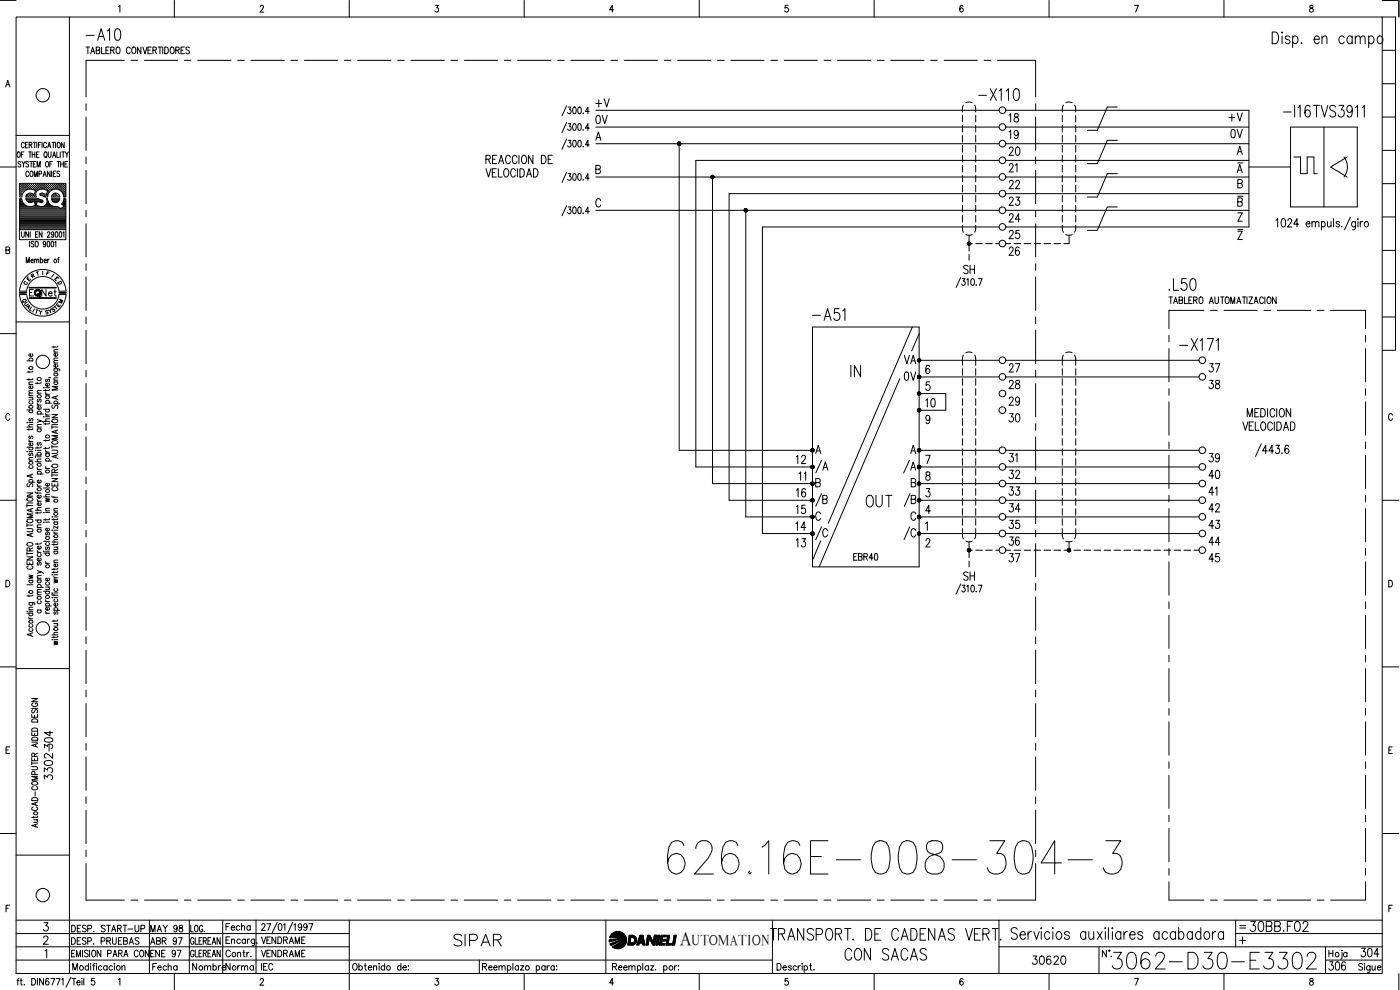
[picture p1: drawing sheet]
<svg xmlns="http://www.w3.org/2000/svg" width="420mm" height="297mm" viewBox="0 0 420 297" stroke-linecap="round" stroke-linejoin="round" font-family="sans-serif">
<defs><g id="words">
<text font-size="15" x="199" y="263.5">626.16E-008-304-3</text>
<text font-size="9.3" x="332.7" y="292.1">3062-D30-E3302</text>
<g font-size="7.5">
<text x="243.4" y="143.2">/A</text>
<text x="269.9" y="143.2">/A</text>
</g>
<g font-size="7.1">
<text x="24.7" y="13.4">-A10</text>
<text x="292.5" y="31.4">-X110</text>
<text x="349.6" y="88.2">.L50</text>
<text x="242.7" y="97.4">-A51</text>
<text x="352.8" y="106.2">-X171</text>
<text x="249.1" y="153.1" transform="rotate(-90 249.1 153.1)">/B</text>
<text x="258.6" y="153.5">OUT</text>
<text x="275.9" y="153.1" transform="rotate(-90 275.9 153.1)">/B</text>
<text x="243.4" y="163">/C</text>
<text x="270.2" y="163">/C</text>
<text x="135.1" y="285">SIPAR</text>
<text x="230" y="283.3">TRANSPORT. DE CADENAS VERT.</text>
<text x="252.2" y="289.3">CON SACAS</text>
</g>
<g font-size="6.6">
<text x="259.3" y="114.3" transform="rotate(-90 259.3 114.3)">IN</text>
<text x="373.9" y="280.8">30BB.F02</text>
</g>
<g font-size="6.2">
<text x="177.4" y="33.5">+V</text>
<text x="367.6" y="37.7">+V</text>
<text x="301.6" y="48">20</text>
<text x="242.7" y="160.5" transform="rotate(-90 242.7 160.5)">14</text>
<text x="397.6" y="292.5">306</text>
</g>
<text font-size="5.9" x="204" y="283.6">A</text>
<g font-size="5.7">
<text x="177.4" y="38.5">0V</text>
<text x="301.6" y="37.7">18</text>
<text x="301.6" y="42.7">19</text>
<text x="368.3" y="42.7">0V</text>
<text x="301.6" y="52.9">21</text>
<text x="301.6" y="57.9">22</text>
<text x="301.6" y="62.8">23</text>
<text x="301.6" y="67.7">24</text>
<text x="301.6" y="78">26</text>
<text x="301.6" y="72.7">25</text>
<text x="287.9" y="83.3">SH</text>
<text x="270.2" y="110.4">VA</text>
<text x="301.6" y="112.9">27</text>
<text x="361.6" y="112.9">37</text>
<text x="270.2" y="115.4">0V</text>
<text x="301.6" y="117.8">28</text>
<text x="361.6" y="117.8">38</text>
<text x="276.6" y="123.5">10</text>
<text x="301.6" y="122.8">29</text>
<text x="301.6" y="127.7">30</text>
<text x="237.8" y="140.4">12</text>
<text x="301.6" y="139.7">31</text>
<text x="361.6" y="139.7">39</text>
<text x="301.6" y="144.6">32</text>
<text x="301.6" y="149.9">33</text>
<text x="361.6" y="144.6">40</text>
<text x="361.6" y="149.9">41</text>
<text x="237.8" y="150.3">16</text>
<text x="237.8" y="155.2">15</text>
<text x="301.6" y="154.9">34</text>
<text x="361.6" y="154.9">42</text>
<text x="301.6" y="159.8">35</text>
<text x="361.6" y="159.8">43</text>
<text x="237.8" y="165.5">13</text>
<text x="301.6" y="164.7">36</text>
<text x="361.6" y="164.7">44</text>
<text x="301.6" y="169.7">37</text>
<text x="361.6" y="169.7">45</text>
<text x="287.9" y="175.3">SH</text>
<text x="16.6" y="225.8" transform="rotate(-90 16.6 225.8)">304</text>
<text x="16.6" y="235.3" transform="rotate(-90 16.6 235.3)">3302-</text>
<text x="308.7" y="290.7">30620</text>
<text x="407.1" y="288.2">304</text>
</g>
<g font-size="5.3">
<text x="242.7" y="145.3" transform="rotate(-90 242.7 145.3)">11</text>
<text x="44.1" y="280.8">MAY 98</text>
<text x="44.1" y="284.7">ABR 97</text>
<text x="56.4" y="292.5">Nombre</text>
<text x="66.7" y="292.5">Norma</text>
</g>
<g font-size="4.9">
<text x="11.3" y="90">Net</text>
<text x="44.1" y="288.2">ENE 97</text>
<text x="77.3" y="288.2">VENDRAME</text>
</g>
<text font-size="4.4" x="207.6" y="283.6">UTOMATION</text>
<g font-size="4">
<text x="6.7" y="85.4">E</text>
<text x="16.2" y="86.4">D</text>
<text x="5.6" y="92.1">Q</text>
<text x="6.3" y="92.8">U</text>
<text x="6.7" y="93.8">A</text>
<text x="12.3" y="95.6">S</text>
<text x="14.1" y="94.5">S</text>
<text x="14.8" y="93.8">T</text>
<text x="16.2" y="92.1">M</text>
</g>
<g font-size="3.5">
<text x="12.7" y="83.6">F</text>
<text x="6" y="86.4">C</text>
<text x="370.8" y="279.8">=</text>
</g>
</g></defs>
<!-- layer: DCA_A3E2|CART -->
<g fill="none" stroke="#000" stroke-width=".3">
<path d="M0 .1h4.8M4.8 5.1h410v287h-410zM20.8 5.1v287M35.6 2l.4-.4v2M52.3 .1v5M78.1 2.1l.3-.5h.3l.4 .4-.3 .7-.8 .9h1.2M104.8 .1v5M130.7 1.6h.9l-.5 .8a.62 .62 0 0 1 .5 .9 .62 .62 0 0 1-1.1-.1M157.3 .1v5M184.2 2.9h-1.2l.8-1.3v2M209.8 .1v5M236.5 1.6h-.8l-.1 .9a.62 .62 0 0 1 .9 0 .62 .62 0 0 1-.1 .9 .62 .62 0 0 1-.9-.2"/>
<path d="M262.3 .1v5M289 1.9l-.3-.3a1.12 1.12 0 0 0-.7 1 1.12 1.12 0 0 0 .6 1 .59 .59 0 0 0 .5-.8 .59 .59 0 0 0-1-.1l-.1 .2M314.8 .1v5M340.5 1.6h1.1l-.8 2M367.3 .1v5M393.1 1.7v.6a.75 .75 0 0 1 .9 .4 .75 .75 0 0 1-.3 .9 .66 .66 0 0 1-.7-.7 .66 .66 0 0 1 .8-.5l.2-.7zM414.8 .1h5v5M414.8 5.1h4v100h-4M414.8 15.1h4M1.7 26.1l.6-2 .7 2M1.9 25.4h.9M414.8 35.1h4"/>
<path d="M414.8 25.1h4M0 50.1h4.8M4.8 40.6h16M5.3 45.7l.2-.1a.86 .86 0 0 1 .6 .8 .86 .86 0 0 1-.6 .8 1.2 1.2 0 0 1-.2-1.5zM6 56.9h.1M6 56.3h.1M6 55.7h.1M6 57.6h.1M6 58.2h.1M6 58.8h.1M6 59.8h.4M6.2 57.3h.1"/>
<path d="M6.2 56.6h.1M6.2 56h.1M6.2 55.4h.1M6.2 57.9h.1M6.2 58.5h.1M6.2 48.7a.4 .4 0 0 0-.6-.2 .4 .4 0 0 0 0 .6l.4 .2a.43 .43 0 0 1 .1 .7 .43 .43 0 0 1-.7-.1M6.3 55.3v.1M6.3 55.9v.2M6.3 56.5v.2M6.3 57.2v.1M6.3 57.8v.2M6.3 58.4v.2"/>
<path d="M6.4 46.3h.5M6.5 59.1h-.6v-4.1h13.9v4.1h-.6M6.5 59.6h-.6v9.3h13.9v-9.3h-.6M6.5 56.9h.1M6.5 56.3h.1M6.5 55.7h.1M6.5 57.6h.1M6.5 58.2h.1M6.5 59.6l.6 1.4 1 .8M6.6 55.6v.1M6.6 56.2v.2M6.6 56.8v.2"/>
<path d="M6.6 57.5v.1M6.6 58.1v.2M6.6 48.5l.5 .7 .4-.7M6.8 57.3h.2M6.8 56.6h.2M6.8 56h.2M6.8 55.4h.2M6.9 55.3v.1M6.9 55.9v.2M6.9 56.5v.2M6.9 57.2v.1M7.1 49.2v.9"/>
<path d="M7.2 56.9h.1M7.2 56.3h.1M7.2 55.7h.1M7.2 45.6h-.8v1.6M7.2 55.6v.1M7.2 56.2v.2M7.2 56.8v.2M7.3 43.1a.46 .46 0 0 0-.6-.4 .46 .46 0 0 0-.3 .6v.4a.46 .46 0 0 0 .3 .6 .46 .46 0 0 0 .6-.4M7.5 56.6h.1M7.5 56h.1M7.5 55.4h.1M7.5 55.3v.1"/>
<path d="M7.5 55.9v.2M7.5 56.5v.2M7.7 43.5h.4M7.7 59.1h3.2M7.7 59.6h3.7M7.8 59.6l.3 .8M7.8 56.9h.1M7.8 56.3h.1M7.8 55.7h.1M7.8 55.6v.1M7.8 56.2v.2M7.8 56.8v.1"/>
<path d="M7.9 59.8h3.6M7.9 58.8h.1M8.1 56.9l-1 .8-.6 1.4M8.1 56.6h.2M8.1 56h.2M8.1 55.4h.2M8.1 58.5h.2M8.1 58.3l-.3 .8M8.2 55.3v.1M8.2 55.9v.2M8.2 56.5v.2M8.2 58.4v.2"/>
<path d="M8.4 42.7h-.7v1.7h.7M8.4 56.3h.2M8.4 55.7h.2M8.4 58.8h.2M8.5 55.6v.1M8.5 56.2v.2M8.5 58.7v.2M8.6 58.2l-.1 .1M8.6 48.7l-.3-.2-.6 .2 .2 .4 .7 .5-.3 .5-.6-.2M8.6 45.6h.8M8.6 51.7a.47 .47 0 0 0-.6-.4 .47 .47 0 0 0-.3 .7v.4a.46 .46 0 0 0 .4 .6 .46 .46 0 0 0 .5-.4M8.7 56.6h.2"/>
<path d="M8.7 56h.2M8.7 55.4h.2M8.7 58.5h.2M8.8 43.5l.7-.1v-.7h-.7v1.7M8.8 55.3v.1M8.8 55.9v.2M8.8 56.5v.1M8.8 58.4v.2M8.9 48.5h.9M9 45.6v1.6M9.1 56.3h.1M9.1 55.7h.1"/>
<path d="M9.1 58.2h.1M9.1 58.8h.1M9.1 55.6v.1M9.1 56.2v.2M9.1 58.1v.2M9.1 58.7v.2M9.2 43.5l.4 .9M9.2 51.4l.1-.1a.86 .86 0 0 1 .6 .9 .86 .86 0 0 1-.6 .8 1.14 1.14 0 0 1-.1-1.6zM9.4 48.5v1.6M9.4 56.6h.1M9.4 56h.1M9.4 55.4h.1"/>
<path d="M9.4 58.5h.1M9.4 55.3v.1M9.4 55.9v.2M9.4 56.5v.2M9.4 58.4v.2M9.7 46.3h.8M9.7 45.6v1.6M9.7 56.3h.1M9.7 55.7h.1M9.7 58.8h.1M9.7 56.8l-.7-.1-1 .2M9.7 56.8l1 .3-.4 1.2-1.3-.4-.9 .4"/>
<path d="M9.7 58.3h.1M9.7 55.6v.1M9.7 56.2v.2M9.7 58.7v.2M10 42.7h.8M10 49.2h.5M10 56.6h.2M10 56h.2M10 55.4h.2M10 58.5h.2M10.1 55.3v.1M10.1 55.9v.2"/>
<path d="M10.1 56.5v.2M10.1 58.4v.2M10.3 53v-1.7l.5 1.7 .4-1.7v1.7M10.3 56.3h.2M10.3 55.7h.2M10.3 58.8h.2M10.4 55.6v.1M10.4 56.2v.2M10.4 56.8l.1 .1M10.4 58.7v.2M10.4 42.7v1.7M10.5 58.2h.1"/>
<path d="M10.5 45.6v1.6M10.6 56.6h.2M10.6 56h.2M10.6 55.4h.2M10.7 55.3v.1M10.7 55.9v.2M10.7 56.5v.2M10.8 48.5h-.8v1.6h.8M10.8 57.3h.1M11 46.3h.4M11 56.9h.1M11 56.3h.1"/>
<path d="M11 55.7h.1M11 55.6v.1M11 56.2v.2M11 56.8v.2M11 42.7v1.7M11.1 50.1v-1.6l.5 1.6 .5-1.6v1.6M11.3 56.6h.1M11.3 56h.1M11.3 55.4h.1M11.3 55.3v.1M11.3 55.9v.2M11.3 56.5v.2"/>
<path d="M11.4 57.1a1.46 1.46 0 0 0-.5 2M11.5 59.6l.2 .1M11.6 43.5h.4M11.6 56.3h.1M11.6 55.7h.1M11.6 55.6v.1M11.6 56.2v.2M11.7 59.8l1.1 .3v.5l-.3 .1M11.7 52.2l.7-.1v-.6l-.7-.2v1.7M11.7 45.6h-.7v1.6h.7M11.9 56.6h.2M11.9 56h.2"/>
<path d="M11.9 55.4h.2M12 55.3v.1M12 55.9v.2M12 56.5v.2M12 58.1l.1 .4M12.1 58.6l1.4 .5M12.2 56.3h.2M12.2 55.7h.2M12.2 58.2h.2M12.3 55.6v.1M12.3 56.2v.2M12.3 58.1v.2"/>
<path d="M12.3 42.7h-.7v1.7M12.5 56.6h.2M12.5 56h.2M12.5 55.4h.2M12.5 58.5h.2M12.6 42.7v1.7M12.6 55.3v.1M12.6 55.9v.2M12.6 56.5v.1M12.6 58.4v.2M12.9 56.3h.1M12.9 55.7h.1"/>
<path d="M12.9 58.2h.1M12.9 53l.5-1.7 .5 1.7M12.9 55.6v.1M12.9 56.2v.2M12.9 58.1v.2M13.1 52.4h.6M13.2 56.6h.1M13.2 56h.1M13.2 55.4h.1M13.2 58.5h.1M13.3 55.3v.1M13.3 55.9v.2"/>
<path d="M13.3 56.5v.2M13.3 58.4v.2M13.3 56.8l1 .4-.4 1.1-1.1-.3-.8 .1M13.4 56.8l-1.1-.1-.9 .4M13.4 45.7l.1-.1a.86 .86 0 0 1 .7 .8 .86 .86 0 0 1-.7 .8 1.09 1.09 0 0 1-.1-1.5zM13.5 59.1h.7M13.5 56.3h.1M13.5 55.7h.1M13.5 58.8h.1M13.5 55.6v.1M13.5 56.2v.2M13.5 58.7v.2"/>
<path d="M13.7 46.9l.4 .5M13.8 48.7l.2-.2a.86 .86 0 0 1 .6 .8 .86 .86 0 0 1-.6 .8l-.3-.6zM13.8 56.6h.2M13.8 56h.2M13.8 55.4h.2M13.8 58.5h.2M13.9 55.3v.1M13.9 55.9v.2M13.9 56.5v.2M13.9 58.4v.2M13.9 59.6h.3M13.9 59.6a1.69 1.69 0 0 1-.3 1.9 1.69 1.69 0 0 1-1.9 .4"/>
<path d="M14 43.1a.46 .46 0 0 0-.6-.4 .46 .46 0 0 0-.3 .6v.4a.46 .46 0 0 0 .3 .6 .46 .46 0 0 0 .6-.4M14.1 58.8h.1M14.1 56.9h.2M14.1 56.3h.2M14.1 55.7h.2M14.1 58.2h.2M14.2 55.6v.1M14.2 56.2v.2M14.2 56.8v.2M14.2 58.1v.2M14.2 59.6a2.49 2.49 0 0 0 3.1 2.3M14.3 57.6h.1"/>
<path d="M14.3 44.4l.5-1.7 .4 1.7M14.4 57.3h.2M14.4 56.6h.2M14.4 56h.2M14.4 55.4h.2M14.4 57.9h.1M14.5 45.6v1.1l.3 .5 .5-.5v-1.1M14.5 43.8h.6M14.5 55.3v.1M14.5 55.9v.2M14.5 56.5v.2M14.5 57.2v.1"/>
<path d="M14.5 57.8v.1M14.8 56.9h.1M14.8 56.3h.1M14.8 55.7h.1M14.8 55.6v.1M14.8 56.2v.2M14.8 56.8v.2M14.9 49.2h.5M15 51.3v1.7l-.8-1.7v1.7M15.1 56.6h.1M15.1 56h.1M15.1 55.4h.1"/>
<path d="M15.2 55.3v.1M15.2 55.9v.2M15.2 56.5v.2M15.4 56.9h.1M15.4 56.3h.1M15.4 55.7h.1M15.5 59.6h2.4a1.24 1.24 0 0 1-1.2 1.2 1.24 1.24 0 0 1-1.2-1.2zM15.5 55.6v.1M15.5 56.2v.2M15.5 56.8v.2M15.5 51.3v1.7M15.6 59.8h2.2"/>
<path d="M15.6 42.7h.8M15.7 48.5h-.8v1.6M15.7 56.6h.2M15.7 56h.2M15.7 55.4h.2M15.8 47.2l.5-1.6 .4 1.6M15.8 55.3v.1M15.8 55.9v.2M15.8 56.5v.2M15.8 58.3a1.22 1.22 0 0 1 1.3-.3 1.22 1.22 0 0 1 .8 1.1h-2.4zM15.9 58.5l-.1 .1M16 46.7h.6"/>
<path d="M16 42.7v1.7M16 52.1h.5M16 56.3h.2M16 55.7h.2M16 58.8h.2M16.1 55.6v.1M16.1 56.2v.2M16.1 58.2v.1M16.1 58.7v.2M16.2 58.2h.1M16.3 56.6h.2M16.3 56h.2"/>
<path d="M16.3 55.4h.2M16.3 58.5h.2M16.4 55.3v.1M16.4 55.9v.2M16.4 56.5v.1M16.4 58.4v.2M16.7 42.7v1.7M16.7 56.3h.1M16.7 55.7h.1M16.7 58.2h.1M16.7 58.8h.1M16.7 55.6v.1"/>
<path d="M16.7 56.2v.2M16.7 58.1v.2M16.7 58.7v.2M16.8 51.3h-.8v1.7h.8M17 56.6h.1M17 56h.1M17 55.4h.1M17 58.5h.1M17.1 45.6v1.6h.7M17.1 55.3v.1M17.1 55.9v.2M17.1 56.5v.2"/>
<path d="M17.1 58.4v.2M17.1 48.5h.8M17.3 56.3h.1M17.3 55.7h.1M17.3 58.8h.1M17.4 42.7h.1a.86 .86 0 0 1 .6 .8 .86 .86 0 0 1-.6 .9 1.25 1.25 0 0 1-.1-1.7zM17.4 55.6v.1M17.4 56.2v.2M17.4 58.7v.2M17.6 48.5v1.6M17.6 56.6h.2M17.6 56h.2"/>
<path d="M17.6 55.4h.2M17.7 55.3v.1M17.7 55.9v.2M17.7 56.5v.2M17.9 51.5l-.2-.2-.6 .2v.4l.8 .6-.2 .5-.6-.3M17.9 56.9h.2M17.9 56.3h.2M17.9 55.7h.2M18 55.6v.1M18 56.2v.2M18 56.8v.2M18.1 45.6v1.6"/>
<path d="M18.2 49.2h.8M18.2 48.5v1.6M18.2 56.6h.2M18.2 56h.2M18.2 55.4h.2M18.3 57.2l.1 .1M18.3 55.3v.1M18.3 55.9v.2M18.3 56.5v.2M18.5 57.5a2.46 2.46 0 0 0-2.7-.6 2.46 2.46 0 0 0-1.6 2.2M18.5 57.5l.5 .9M18.5 45.6h.9"/>
<path d="M18.6 56.9h.1M18.6 56.3h.1M18.6 55.7h.1M18.6 57.5l.1 .1M18.6 55.6v.1M18.6 56.2v.2M18.6 56.8v.2M18.9 57.3h.1M18.9 56.6h.1M18.9 56h.1M18.9 55.4h.1M18.9 57.9h.1"/>
<path d="M19 45.6v1.6M19 55.3v.1M19 55.9v.2M19 56.5v.2M19 57.2v.1M19 57.8v.2M19 58.3l.2 .8M19 48.5v1.6M19.2 59.6l-.2 .8M19.2 56.9h.1M19.2 56.3h.1M19.2 55.7h.1"/>
<path d="M19.2 57.6h.1M19.2 58.2h.1M19.2 58.8h.1M19.3 42.7v1.7l-.9-1.7v1.7M19.3 55.6v.1M19.3 56.2v.2M19.3 56.8v.2M19.3 57.5v.1M19.3 58.1v.2M19.3 58.7v.2M19.3 59.8h.4M19.5 49.2h.5"/>
<path d="M19.5 57.3h.2M19.5 56.6h.2M19.5 56h.2M19.5 55.4h.2M19.5 57.9h.2M19.5 58.5h.2M19.6 45.6l.5 .7 .4-.7M19.6 55.3v.1M19.6 55.9v.2M19.6 56.5v.2M19.6 57.2v.1M19.6 57.8v.2"/>
<path d="M19.6 58.4v.2M20.1 46.3v.9M20.3 48.5h-.8v1.6h.8M414.8 55.1h4M414.8 45.1h4M1.8 75h1v-.7l-1-.2v2l1-.2 .1-.5-.4-.4M5.9 68.9v3h13.9v-3M6 64.5h13.7M6 64.2h13.7M6 63.9h13.7M6 63.6h13.7M6 63.3h13.7"/>
<path d="M6 63h13.7M6 62.6h12M6 62.3h11.7M6 62h2.3M6 61.7h1.6M6 61.4h1.2M6 61.1h.9M6 60.7h.7M6 60.4h.6M6 60.1h.5M6 64.9h13.7M6 65.2h13.7"/>
<path d="M6 65.5h13.7M6 65.8h13.7M6 66.2h13.7M6 66.4h13.7M6 66.8h13.7M6 67.1h13.7M6 67.4h13.7M6 67.7h13.7M6 68.1h13.7M6 68.4h13.7M6 68.7h13.7M6.5 69.5v1.4l.3 .3 .4-.3 .1-1.4"/>
<path d="M7.9 78.9v-1.7l.4 1.7 .5-1.7v1.7M8 60.1h4.5M8.1 60.4l.9 .4 1.3-.4 .3 1.2-1.4 .4-1.2-.2M8.3 60.4h1.6M8.6 69.5v1.7l-.9-1.7v1.7M8.9 72.4v1.7M9.1 69.5v1.7M9.3 78.2h.7l-.1-.3a.47 .47 0 0 0-.6 .1 .47 .47 0 0 0 .1 .6l.2 .3 .4-.3M9.7 62h2.1M10.2 72.6l-.5-.2-.3 .2v.4a.7 .7 0 0 1 .7 1l-.4 .1-.3-.3M10.4 78.1l.3-.3h.3v1.1M10.4 77.8v1.1"/>
<path d="M10.4 60.4h.6M10.5 60.7h.5M10.5 61.1h.4M10.6 61.7h.3M10.6 61.4h.2M10.7 70.3h.4M10.8 72.5l.1-.1a.86 .86 0 0 1 .6 .8 .86 .86 0 0 1-.6 .9 1.2 1.2 0 0 1-.1-1.6zM11 78.1l.3-.3h.3v1.1M11.4 69.5h-.7v1.7h.7M11.5 60.4h1.3M12.1 78a.47 .47 0 0 1 .7-.1 .47 .47 0 0 1 0 .7l-.3 .3-.4-.3M12.1 77.2v1.7"/>
<path d="M12.6 60.8l-1.4-.4-.3 1.2 .8 .3M12.6 69.5v1.7l-.8-1.7v1.7M13.1 62h2.9M13.3 78.2h.7l-.1-.3a.47 .47 0 0 0-.7 .1 .47 .47 0 0 0 .1 .6l.2 .3 .5-.3M13.7 61.7h1.6M13.7 73a.4 .4 0 0 1-.4 .4 .4 .4 0 0 1-.3-.5l.3-.5a.95 .95 0 0 1 0 1.7l-.3-.3M13.9 61.4h1M14.1 61.1h.5M14.2 60.7h.2M14.3 60.4h.1M14.3 69.9l.2-.4 .4 .3-.7 1.4h.8M14.3 72.5l.2-.1a.96 .96 0 0 1 0 1.7l-.4-.8z"/>
<path d="M14.3 77.8v1.1M14.8 77.8l-.5 .4M15.5 72.5l.2-.1a.96 .96 0 0 1 0 1.7l-.4-.8zM15.7 60.1h2M16 60.4h1.4M16.1 70.1a.4 .4 0 0 1-.4 .5 .4 .4 0 0 1-.3-.6l.3-.5a.95 .95 0 0 1 0 1.7l-.3-.3M16.5 72.7l.3-.3v1.7M16.7 69.6l.2-.1a.96 .96 0 0 1 0 1.7l-.3-.7zM17.3 62l.8 .6M17.3 77.8h.4M17.8 77.2l-.3 .3v1.4M17.9 69.6l.2-.1a.96 .96 0 0 1 0 1.7l-.4-.7z"/>
<path d="M18.2 62.6h1.5M18.5 61.2l.8 .8M18.8 61.1h.9M18.8 62.3h.9M18.8 61.4h.9M18.9 69.8l.3-.3v1.7M18.9 60.7h.8M19 60.4l-.5 .8M19.1 61.7h.6M19.1 60.4h.6M19.2 60.1h.5M19.2 62l-1.1 .6"/>
<path d="M19.3 62h.4M414.8 75.1h4M414.8 65.1h4M4.8 96.6h16M5.9 87.3a7 7 0 0 1 6.9-6.5 7 7 0 0 1 7 6.5M5.9 88.4a7 7 0 0 0 6.9 6.5 7 7 0 0 0 7-6.5M8 87.3a4.9 4.9 0 0 1 4.8-4.3 4.9 4.9 0 0 1 4.9 4.3M8 88.4a4.9 4.9 0 0 0 4.8 4.3 4.9 4.9 0 0 0 4.9-4.3M8.8 86.2h8.1v.2h-8.1M8.8 89.4h8.1v.1h-8.1zM8.8 86.3h8M8.8 89.4h8"/>
<path d="M10 86.9h-1.2v1.9M10.8 92.9l.7 .2M414.8 95.1h4M414.8 85.1h4M0 100.1h4.8M8.1 108.3h1.8M8.7 111.4v.4M8.7 113.6v.5M8.7 119.2h1.2M8.7 118.7h1.2M8.7 115.4h1.2M8.9 108.3l-.1-.2a.52 .52 0 0 1 .5-.7 .52 .52 0 0 1 .3 .9"/>
<path d="M9.5 119.2l.4 .4-.1 .3-1.1 .1M9.6 115.8l.2 .1a.51 .51 0 0 1-.5 .7 .51 .51 0 0 1-.5-.7l.4-.1v.8M9.6 106.2l.2 .1a.52 .52 0 0 1-.6 .7 .52 .52 0 0 1-.4-.8h.4v.8M9.9 117.9l-1.1 .1-.1 .3 .3 .4M9.9 117.2h-1.1l-.1 .4 .3 .3M9.9 114.6l-1.1 .1-.1 .3 .3 .4M9.9 113.6l-.4 .3h-1.4M9.9 111.3l-.1 .3h-1.7M11.2 114.7v.5M11.2 118h1.2M11.4 119.8l-.2 .3 .1 .5h.3l.3-.7 .2-.1 .3 .3-.3 .5M12.4 117.2h-1.1l-.1 .4 .3 .4"/>
<path d="M12.4 114.6l-.4 .4h-1.4M13.1 116.3h.2zM13.7 117.7l.1 .4 .4 .2M13.7 116.9v.5M13.7 118.8h1.2M13.7 118.3h1.2M13.7 116.3h1.2M13.9 118.8a.49 .49 0 0 0 0 .7 .49 .49 0 0 0 .7 0 .49 .49 0 0 0 0-.7M13.9 113.8l-.2 .3 .2 .5 .5-.7h.4l.1 .4-.3 .3M14.6 115l.2 .1a.53 .53 0 0 1-.6 .8 .53 .53 0 0 1-.4-.9h.4v.9M14.8 113.2l.4 .2M14.9 116.8l-.4 .4h-1.4"/>
<path d="M16.2 110.6l1.6 .1 .1 .6M16.2 103.9v.4M16.2 114.6h1.2M16.2 114.1h1.2M16.2 112h1.2M16.2 109h1.2M16.2 105.6h1.2M16.4 114.6l-.1 .1a.53 .53 0 0 0 .5 .7 .53 .53 0 0 0 .5-.7l-.2-.1M16.4 112l-.1 .1a.52 .52 0 0 0 .5 .7 .52 .52 0 0 0 .3-.8M16.4 110.6l-.1 .2a.51 .51 0 0 0 .5 .7 .51 .51 0 0 0 .3-.9M16.8 118.9v.8M17.1 109.4l.2 .1a.52 .52 0 0 1-.6 .7 .52 .52 0 0 1-.4-.8h.4v.8"/>
<path d="M17.1 106.1a.49 .49 0 0 1 0 .6 .49 .49 0 0 1-.7 .1 .49 .49 0 0 1-.1-.7h.4v.8M17.4 118.7l-1.8 .6 1.8 .5M17.4 115.9h-1.8l1.8 .6-1.8 .5h1.8M17.4 113.4h-1.1l-.1 .3 .3 .4M17.4 108.2l-1.1 .1-.1 .3 .3 .4M17.4 107.4l-1.1 .1-.1 .4 .3 .3M17.4 104.9l-1.1 .1-.1 .3 .3 .3M17.4 103.8l-.1 .3h-1.7M2.9 124.6a.61 .61 0 0 0-.7-.5 .61 .61 0 0 0-.5 .8v.4a.61 .61 0 0 0 .5 .8 .61 .61 0 0 0 .7-.5M8.1 128.1h1.8M8.1 134.2h1.8M8.1 123h1.8"/>
<path d="M8.2 135.5h.1M8.2 126.7v.2zM8.7 131.9l.1 .4 .4 .2M8.7 128.6v.5M8.7 138h1.2M8.7 135.5h1.2M8.7 132.5h1.2M8.7 126.8h1.2M8.9 139.7l-.1 .2a.52 .52 0 0 0 .5 .7 .52 .52 0 0 0 .3-.9M8.9 136l-.2 .3 .1 .3h.3l.3-.6h.2l.3 .3-.3 .4M8.9 134.2l-.1 .1a.53 .53 0 0 0 .5 .7 .53 .53 0 0 0 .5-.7l-.2-.1M8.9 130.8l-.2 .3 .1 .4h.3l.3-.6 .2-.1 .3 .3-.3 .5"/>
<path d="M8.9 125.5l-.2 .3 .1 .4h.3l.3-.6 .2-.1 .3 .3-.3 .5M8.9 123l-.1 .1a.53 .53 0 0 0 .5 .7 .53 .53 0 0 0 .5-.7l-.2-.1M8.9 120.4l-.1 .2a.51 .51 0 0 0 .5 .6 .51 .51 0 0 0 .3-.8M9.6 132.9l.2 .1a.52 .52 0 0 1-.5 .7 .52 .52 0 0 1-.5-.7l.4-.1v.8M9.9 137.3l-1.1 .1-.1 .3 .3 .3M9.9 128.6l-.1 .2-1.7 .1M9.9 127.4l-1.1 .1-.1 .3 .3 .3M10.6 137.1h.2zM10.6 135.1h.2zM10.6 138.5h1.8M10.6 136.6h1.8M11.2 125.8l1.2 .5-1.2 .4"/>
<path d="M11.2 121l.1 .4 .4 .2M11.2 134.1v.5M11.2 137.1h1.2M11.2 135.1h1.2M11.2 128.7h1.2M11.2 128.2h1.2M11.2 124.2h1.8M11.2 121.6h1.2M11.4 136.6a.49 .49 0 0 1 0-.8 .49 .49 0 0 1 .7 0 .49 .49 0 0 1 0 .8M11.4 132.8l-.2 .3 .2 .5 .5-.8h.4l.1 .5-.3 .3M11.4 128.7a.51 .51 0 0 0 0 .7 .51 .51 0 0 0 .7 0 .51 .51 0 0 0 0-.7M11.4 124.2a.49 .49 0 0 1 0-.7 .49 .49 0 0 1 .7 0 .49 .49 0 0 1 0 .7"/>
<path d="M12.1 122a.5 .5 0 0 1 .1 .7 .5 .5 0 0 1-.8 0 .5 .5 0 0 1 .1-.7h.2v.9M12.4 137.7l-1.1 .1-.1 .4 .3 .3M12.4 134l-.4 .4h-1.4M12.4 127.4l-1.1 .1-.1 .3 .3 .4M12.4 126.3l.6 .3v.2M13.1 125h.2zM13.1 126.4h1.8M13.1 122.8h1.8M13.7 135.1l.1 .4 .4 .2M13.7 124l.1 .3 .4 .2M13.7 126.9v.5M13.7 131.9v.5"/>
<path d="M13.7 134.2v.5M13.7 138.3h1.8M13.7 136.1h1.2M13.7 135.7h1.2M13.7 125h1.2M13.7 124.5h1.2M13.7 121h1.8M13.9 138.3l-.1-.1a.51 .51 0 0 1 .5-.7 .51 .51 0 0 1 .3 .8M13.9 136.1a.49 .49 0 0 0 0 .7 .49 .49 0 0 0 .7 0 .49 .49 0 0 0 0-.7M13.9 122.8l-.1 .1a.52 .52 0 0 0 .5 .8 .52 .52 0 0 0 .3-.9M13.9 121a.49 .49 0 0 1 0-.7 .49 .49 0 0 1 .7 0 .49 .49 0 0 1 0 .7M14.9 134.2l-.4 .3h-1.4"/>
<path d="M14.9 131.9l-.1 .3h-1.7M14.9 126.9l-.1 .3h-1.7M14.9 125.7l-1.1 .1-.1 .3 .3 .3M15.6 135.1h1.2l.6 .4-.1 .3-.5 .2h-1.2M15.6 124.4h1.8l-1.8 .9h1.8M15.6 128.1h1.8M15.6 127.7v.9M15.6 133.5v1M15.6 134.1h1.8M15.6 127.4h1.8M15.7 139.5a.88 .88 0 0 1 1-.3 .88 .88 0 0 1 .6 .9 .88 .88 0 0 1-1 .3 .88 .88 0 0 1-.6-.9zM15.7 132.4a.89 .89 0 0 1 1-.3 .89 .89 0 0 1 .6 .9 .88 .88 0 0 1-1 .3 .88 .88 0 0 1-.6-.9z"/>
<path d="M15.7 126a.88 .88 0 0 1 1-.3 .88 .88 0 0 1 .6 .9 .88 .88 0 0 1-1 .3 .88 .88 0 0 1-.6-.9zM15.8 121.6l-.2 .3 .2 .6 .5-.1 .2-.6a.48 .48 0 0 1 .7-.2 .48 .48 0 0 1 .1 .8l-.2 .1M16.2 121.1h1.7M16.4 121.1a.55 .55 0 0 1 .3-.9 .55 .55 0 0 1 .7 .7l-.3 .2M16.8 129.2v.7M16.8 136.6v.7M17.4 136.4l-1.8 .6 1.8 .5M17.4 130.7h-1.8l1.8 .5-1.8 .6h1.8M17.4 129l-1.8 .6 1.8 .5M417.9 124.6a.61 .61 0 0 0-.7-.5 .61 .61 0 0 0-.5 .8v.4a.61 .61 0 0 0 .5 .8 .61 .61 0 0 0 .7-.5M0 150.1h4.8M8.1 158.6l1.5 .1 .3 .3-.3 .5h-1.5"/>
<path d="M8.1 147.9h1.8l-1.8 1h1.8M8.1 151.2v.9M8.1 157.1v1M8.1 157.6h1.8M8.1 151.7h1.8M8.1 150.9h1.8M8.2 156a.88 .88 0 0 1 1-.4 .88 .88 0 0 1 .6 .9 .88 .88 0 0 1-1 .4 .88 .88 0 0 1-.6-.9zM8.2 149.5a.88 .88 0 0 1 1-.3 .88 .88 0 0 1 .6 .9 .88 .88 0 0 1-1 .3 .88 .88 0 0 1-.6-.9zM8.3 145.1l-.2 .3 .2 .6h.4l.3-.6a.48 .48 0 0 1 .7-.2 .48 .48 0 0 1 .1 .7l-.2 .1M8.7 144.7h1.8M8.9 144.7l-.1-.1a.52 .52 0 0 1 .5-.8 .52 .52 0 0 1 .3 .9M9.3 142.5v.7"/>
<path d="M9.3 152.8v.6M9.9 160l-1.8 .5 1.8 .6M9.9 154.2h-1.8l1.8 .6-1.8 .5h1.8M9.9 152.6l-1.8 .5 1.8 .6M9.9 142.3l-1.8 .5 1.8 .6M10.6 147.6l.3 .3h1.5M10.6 156h1.8M10.6 153.1h1.8M11.2 149.8l.1 .4 .4 .2M11.2 145.3l.1 .4 .4 .2M11.2 140.3l.1 .4 .4 .2M11.2 147.6v.6"/>
<path d="M11.2 153.6v.5M11.2 158.8h1.2M11.2 158.3h1.2M11.2 150.4h1.2M11.2 145.9h1.2M11.2 142.2h1.8M11.2 140.9h1.2M11.4 158.8a.51 .51 0 0 0 0 .7 .51 .51 0 0 0 .7 0 .51 .51 0 0 0 0-.7M11.4 156a.49 .49 0 0 0 0 .7 .49 .49 0 0 0 .7 0 .49 .49 0 0 0 0-.7M11.4 142.2l-.1-.1a.52 .52 0 0 1 .5-.7 .52 .52 0 0 1 .3 .8M12.1 150.9l.2 .1a.53 .53 0 0 1-.6 .7 .53 .53 0 0 1-.4-.8h.4v.8M12.1 148.6a.5 .5 0 0 1 .1 .7 .5 .5 0 0 1-.8 0 .5 .5 0 0 1 .1-.7h.2v.9"/>
<path d="M12.1 144a.51 .51 0 0 1 .1 .8 .51 .51 0 0 1-.7 0 .51 .51 0 0 1-.2-.7l.4-.1v.9M12.4 157.5l-1.1 .1-.1 .3 .3 .4M12.4 153.5l-.4 .4h-1.4M12.4 152.3l-1.1 .1-.1 .3 .3 .4M13.1 156.7h.2zM13.1 153.8h.2zM13.1 149.1h1.8M13.1 146.4h1.8M13.7 149.5l1.2 .3-1.2 .3 1.2 .3-1.2 .2M13.7 140l.1 .4 .4 .2M13.7 156.7h1.2M13.7 155.7v.5"/>
<path d="M13.7 153.8h1.2M13.7 153.3h1.2M13.7 140.6h1.2M13.9 159.8l-.2 .2 .1 .5h.3l.3-.7h.2l.3 .2-.3 .5M14.6 158.5l.2 .2a.52 .52 0 0 1-.6 .6 .52 .52 0 0 1-.4-.7l.4-.1v.8M14.6 145a.5 .5 0 0 1 0 .7 .5 .5 0 0 1-.6 0 .5 .5 0 0 1-.2-.6l.4-.1v.8M14.9 155.6l-.1 .3h-1.7M14.9 152.5l-1.1 .1-.1 .3 .3 .4M14.9 148.3l-1.1 .1-.1 .3 .3 .4M15.6 159.1h.1zM15.6 155.1h.1zM15.6 148.8l.3 .4h1.5"/>
<path d="M15.6 144.9v.9h1.8v-.9M15.6 143.6h1.8l-1.8 .9h1.8M15.6 142.5h1.8M15.6 142.1v.9M16 146.2a.53 .53 0 0 0-.4 .7 .53 .53 0 0 0 .7 .4h.4a.53 .53 0 0 0 .7-.4 .53 .53 0 0 0-.5-.7M16.2 159.5l.1 .3 .4 .2M16.2 153.3h1.2M16.2 148.9v.5M16.2 155.6v.5M16.2 159.1h1.2M16.2 156.6h1.2M16.2 155.1h1.2"/>
<path d="M16.4 156.6l-.1 .1a.53 .53 0 0 0 .5 .7 .53 .53 0 0 0 .5-.7l-.2-.1M16.4 141.8l-.1-.8h-.6l-.1 .8h1.8M16.4 145.3v.5M17.4 157.8v.8l-1.2-.8v.8M17.4 155.6l-.1 .3h-1.7M17.4 152.6h-1.1l-.1 .4 .3 .3M17.4 140.8l-1 .5M414.8 150.1h5M1.8 174.1a1.01 1.01 0 0 1 1.1 1 1.01 1.01 0 0 1-1.1 1zM8.1 168.5v.9h1.8v-.9M8.1 167.1h1.8l-1.8 .9h1.8M8.1 175.5h1.8"/>
<path d="M8.1 166.1h1.8M8.1 165.6v.9M8.2 163.1a.88 .88 0 0 1 1-.4 .88 .88 0 0 1 .6 .9 .88 .88 0 0 1-1 .4 .88 .88 0 0 1-.6-.9zM8.5 169.8a.52 .52 0 0 0-.4 .6 .52 .52 0 0 0 .7 .4h.4a.52 .52 0 0 0 .7-.4 .52 .52 0 0 0-.5-.6M8.7 172.5l1.2 .3-1.2 .2 1.2 .3-1.2 .3M8.7 178.5v.5M8.7 174.1h1.2M8.9 174.1l-.1 .1a.53 .53 0 0 0 .5 .7 .53 .53 0 0 0 .5-.7l-.2-.1M8.9 165.3l-.1-.8-.5-.1-.2 .9h1.8M8.9 168.8v.6M9.3 160.2v.7M9.9 178.5l-.1 .3h-1.7"/>
<path d="M9.9 164.4l-1 .4M11.2 171.2l1.2 .4-1.2 .4M11.2 165.1l.1 .4 .4 .2M11.2 178.5h1.2M11.2 176.3h1.8M11.2 174h1.2M11.2 173.5h1.2M11.2 165.7h1.2M11.2 162.9v.5M11.4 176.3a.51 .51 0 0 1 0-.8 .51 .51 0 0 1 .7 0 .51 .51 0 0 1 0 .8M11.4 174a.49 .49 0 0 0 0 .7 .49 .49 0 0 0 .7 0 .49 .49 0 0 0 0-.7M11.4 168.8l-.2 .3 .2 .5 .5-.7h.4l.1 .4-.3 .3"/>
<path d="M11.4 166.1a.51 .51 0 0 0 0 .8 .51 .51 0 0 0 .7 0 .51 .51 0 0 0 0-.8M12.1 167.5a.5 .5 0 0 1 .1 .7 .5 .5 0 0 1-.8 0 .5 .5 0 0 1 .1-.7h.2v.8M12.1 163.9l.2 .1a.53 .53 0 0 1-.6 .8 .53 .53 0 0 1-.4-.9h.4v.8M12.4 177.7h-1.1l-.1 .4 .3 .4M12.4 176.9h-1.1l-.1 .4 .3 .4M12.4 172.7h-1.1l-.1 .4 .3 .4M12.4 171.6l.5 .2 .1 .3M12.4 162.8l-.4 .4h-1.4M13.1 165.4h.2zM13.1 177.4h1.8M13.1 165.9h1.8M13.1 162.4h1.8"/>
<path d="M13.7 179.9l.1 .4 .4 .2M13.7 168.5l.1 .3 .4 .2M13.7 176.1h1.2M13.7 169h1.2M13.7 165.4h1.2M13.9 177.4l-.1 .1a.52 .52 0 0 0 .5 .8 .52 .52 0 0 0 .3-.9M13.9 174.7l-.1 .2a.52 .52 0 0 0 .5 .7 .52 .52 0 0 0 .3-.9M13.9 165.9l-.1 .2a.51 .51 0 0 0 .5 .7 .51 .51 0 0 0 .3-.9M13.9 164.1l-.2 .3 .1 .4h.3l.3-.6 .2-.1 .3 .3-.3 .5M13.9 162.8l-.1 .2a.52 .52 0 0 0 .5 .7 .52 .52 0 0 0 .3-.9M14.5 176.1l.4 .4-.1 .4h-1.1M14.6 173.5l.2 .1a.53 .53 0 0 1-.6 .7 .53 .53 0 0 1-.4-.8h.4v.8"/>
<path d="M15.6 179.3h.1zM15.6 178.3l.1 .2 1.7 .1M15.6 177.9h.1zM15.6 172.5h.1zM15.6 162.6h1.8M16.2 173.8l1.2 .3-1.2 .3 1.2 .2-1.2 .3M16.2 172.8l.1 .4 .4 .2M16.2 165.4h1.2M16.2 163.1v.5M16.2 170.5v.5M16.2 171.5v.4M16.2 178.3v.5"/>
<path d="M16.2 179.3h1.2M16.2 177.9h1.2M16.2 173.4h1.2M16.2 172.5h1.2M16.2 168.8h1.2M16.2 164.2h1.2M16.2 160h1.2M16.4 179.8l-.1 .1a.53 .53 0 0 0 .5 .7 .53 .53 0 0 0 .5-.7l-.2-.1M16.4 176.6l-.1 .2a.51 .51 0 0 0 .5 .7 .51 .51 0 0 0 .3-.9M16.4 165.4a.55 .55 0 0 0 .3 .9 .55 .55 0 0 0 .7-.7l-.3-.2M17 164.2l.4 .3-.1 .3-1.1 .1M17.1 169.2l.2 .2a.52 .52 0 0 1-.6 .6 .52 .52 0 0 1-.4-.7l.4-.1v.8"/>
<path d="M17.4 171.4l-.1 .3h-1.7M17.4 170.5l-.4 .3h-1.4M17.4 168l-1.1 .1-.1 .4 .3 .3M17.4 163.1l-.4 .3h-1.4M17.4 161.9l-1.1 .1-.1 .3 .3 .3M416.8 174.1a1 1 0 0 1 1.1 1 1 1 0 0 1-1.1 1zM8.1 183.4h.2zM8.1 184h1.8M8.7 185.1l.1 .4 .4 .2M8.7 180.8l1.6 .1 .1 .5M8.7 185.7h1.2M8.7 183.4h1.2"/>
<path d="M8.7 183h1.2M8.9 188.6l-.1 .2a.53 .53 0 0 0 .5 .6 .53 .53 0 0 0 .5-.6l-.2-.2M8.9 187.4a.55 .55 0 0 0 .3 .9 .55 .55 0 0 0 .7-.7l-.3-.2M8.9 184a.55 .55 0 0 0 .3 .9 .55 .55 0 0 0 .7-.7l-.3-.2M8.9 180.8l-.1 .2a.51 .51 0 0 0 .5 .6 .51 .51 0 0 0 .3-.8M9.3 190.1v.6M9.9 189.9l-1.8 .5 1.8 .6M9.9 182.2h-1.1l-.1 .4 .3 .4M11.2 183h1.2M11.4 183a.51 .51 0 0 0 0 .8 .51 .51 0 0 0 .7 0 .51 .51 0 0 0 0-.8M11.4 180.3a.49 .49 0 0 0 0 .7 .49 .49 0 0 0 .7 0 .49 .49 0 0 0 0-.7M13.7 183.5l.1 .3 .4 .2"/>
<path d="M13.7 184h1.2M13.7 181.8h1.8M13.7 180.5h1.2M13.9 181.8l-.1-.1a.52 .52 0 0 1 .5-.7 .52 .52 0 0 1 .3 .8M14.6 182.2a.5 .5 0 0 1 0 .7 .5 .5 0 0 1-.6 .1 .5 .5 0 0 1-.2-.7l.4-.1v.9M15.6 191.9h.1zM15.6 190.5h1.8M16.2 192.4l1.2 .2-1.2 .3 1.2 .3-1.2 .3M16.2 191.9h1.2M16.2 186.1v.4M16.2 191v.4M16.2 187.1h1.2"/>
<path d="M16.2 183.1h1.7M16.4 183.5l-.2 .3 .1 .4h.3l.2-.6 .3-.1 .3 .3-.3 .5M16.4 183.1a.55 .55 0 0 1 .3-.9 .55 .55 0 0 1 .7 .7l-.3 .2M17 187.1l.4 .3-.1 .4-1.1 .1M17.1 181l.2 .1a.52 .52 0 0 1-.5 .8 .52 .52 0 0 1-.5-.8l.4-.1v.8M17.4 190.9l-.1 .3h-1.7M17.4 189.7l-1.1 .1-.1 .3 .3 .4M17.4 186l-.1 .3h-1.7M0 200.1h4.8M4.8 200.6h16M414.8 200.1h5M1.8 225h.7"/>
<path d="M2.9 224.1h-1.1v2h1.1M416.8 225h.6M417.8 224.1h-1v2h1M0 250.1h4.8M4.8 256.6h16M414.8 250.1h5M1.8 272.5h.7M2.9 271.6h-1.1v2M4.8 276.1h410M44.8 276.1v16M56.8 276.1v16M66.8 276.1v16"/>
<path d="M76.8 276.1v16M104.8 276.1v20.9M181.8 276.1v16M183.9 280h3M184.1 279.9h2.6M184.4 279.7h2M184.8 279.6h1.3M231.8 276.1v16M299.8 276.1v16M370.8 276.1v8M416.8 272.5h.6M417.8 271.6h-1v2"/>
<path d="M4.8 280.1h100M4.8 284.1h100M4.8 288.1h227M5.1 294.2h.6M5.7 293.6l-.4 .3v1.7M6.1 294.2h.5M6.3 293.6v1.6l.4 .4M7.3 295.3l.1 .2M9.5 293.6a1.01 1.01 0 0 1 1.2 1 1.01 1.01 0 0 1-1.2 1zM11.2 293.6v2M13 293.6v2l-1.1-2v2M14.6 293.8l-.3-.2a1.12 1.12 0 0 0-.1 2 .59 .59 0 0 0 .5-.9 .59 .59 0 0 0-.9-.1l-.1 .3"/>
<path d="M15.3 293.6h1.1l-.8 2M16.9 293.6h1.1l-.8 2M18.5 293.9l.4-.3v2M21.3 293.2l-1.5 3M21.6 293.6h1.1M22.2 293.6v2M23.1 294.8h.9l-.1-.5a.61 .61 0 0 0-.8 .6 .61 .61 0 0 0 .8 .6l.1-.2M24.6 293.6v.1zM24.6 294.2v1.4M25.1 293.6v2M28.3 293.6h-.8l-.1 .8a.62 .62 0 0 1 .9 0 .62 .62 0 0 1-.1 1 .62 .62 0 0 1-.9-.2M35.6 293.9l.4-.3v2"/>
<path d="M52.3 292.1v4.9M78.1 294.1l.3-.5h.3l.4 .3-.3 .7-.8 1h1.2M130.7 293.6h.9l-.5 .7a.62 .62 0 0 1 .5 1 .62 .62 0 0 1-1.1-.1M143.8 288.1v4M157.3 292.1v4.9M182.8 282.4h.8M182.8 282.3h1.3M182.8 282.1h1.9M182.9 282.5h.3M182.9 282.6l-.1-.6 3-.4 .2 .2-3.1 .8M183 282h2.2M183 281.3h4.6"/>
<path d="M183 281.2h4.9a2.6 2.6 0 0 0-2.5-1.7 2.6 2.6 0 0 0-2.4 1.8M183 281h4.8M183.1 283.2l.3 .5 3-1.5-.1-.1-3.2 1.1h1.3M183.1 280.9h4.6M183.1 283.4h1M183.2 280.8h4.5M183.2 283.5h.6M183.3 280.7h4.3M183.3 283.6h.2M183.3 280.5h4.2M183.4 283.1h1.3M183.5 280.4h3.9"/>
<path d="M183.6 280.2h3.6M183.8 280.1h3.3M183.8 282.9h1.1M183.9 284.2h3.1M183.9 284h3.3M183.9 281.9h1.7M184 284.3h2.8M184.1 282.8h1.1M184.2 294.9h-1.2l.8-1.3v2M184.2 283.9h3.1M184.3 284.4h2.3M184.4 283.7h3"/>
<path d="M184.5 282.7h1M184.6 284.6h1.6M184.7 283.6h2.8M184.9 282.5h.9M184.9 283.5h2.7M184.9 281.7h1.1M185.1 283.4h2.6M185.3 282.4h.8M185.4 283.2h2.4M185.6 283.1h2.2M185.6 282.3h.8M185.8 281.5h.7"/>
<path d="M185.8 282.9h2.1M186 282.1h.4M186.1 282.8h1.8M186.1 281.8l1.1-.2-.9 .4zM186.2 281.9h.4M186.3 282.7h1.7M186.4 281.7h.6M186.6 282.2l.1 .2-2.9 1.7M186.6 282.5h1.4M186.6 282.3h1.4M186.7 282.4h1.3M186.7 282.1h1.3"/>
<path d="M186.8 281.5h.4M186.9 281.6h.2M187 282h1M187.3 281.9h.7M187.5 281.6h.5M187.6 281.7h.4M187.9 281.2l-2 .3-.2-.2h-2.8M187.9 281.5h.1M188 281.4a2.6 2.6 0 0 1-1.1 2.9 2.6 2.6 0 0 1-3.1-.2M188 281.4l-1.4 .8M188.4 283.4h2M188.4 283.5h1.8"/>
<path d="M188.4 283.1h2.3M188.4 283.2h2.2M188.5 282.9h2.3M188.5 282.8h.6M188.5 282.7h.6M188.6 282.5h.5M188.6 282.4h.5M188.6 282.3h.6M188.6 282.1h.6M188.6 282h.6M188.6 281.9h.6M188.7 281.7h.6"/>
<path d="M188.7 281.6h.6M188.7 281.5h.6M188.7 281.3h.6M188.8 281.2h2M188.8 281h1.9M188.8 280.9h1.7M188.8 280.8h1.5M188.8 280.7h1.2M189.3 281.3h.6a.78 .78 0 0 1 .6 .8 .78 .78 0 0 1-.6 .7l-.8 .1zM189.9 283.5a1.49 1.49 0 0 0 1.2-1.4 1.49 1.49 0 0 0-1.2-1.5h-1.1l-.4 3h1.5M189.9 281.3h1M190 282.8h.9"/>
<path d="M190.2 281.5h.7M190.2 282.7h.8M190.3 281.6h.7M190.4 282.5h.6M190.4 282.4h.7M190.4 281.7h.6M190.5 282.3h.6M190.5 281.9h.6M190.5 282.1h.6M190.5 282h.6M191.1 283.5h.6M191.2 283.4h.6"/>
<path d="M191.2 283.2h.6M191.3 283.1h.6M191.3 282.9h2.1M191.3 282.8h2.1M191.4 282.7h2M191.4 282.5h1.9M191.5 282.4h.6M191.5 282.3h.7M191.6 282.1h.6M191.6 282h.6M191.6 281.9h.7M191.7 281.7h.6"/>
<path d="M191.7 281.6h.7M191.8 281.5h.6M191.9 281.3h1.2M191.9 281.2h1.2M191.9 281h1.1M192 280.9h1M192 280.8h1M192.1 280.6h.9l.5 3h-.5l-.2-.7h-.9l-.2 .7h-.6zM192.1 280.7h.9M192.4 281.3l.3 1.2h-.6zM192.5 281.5h.6M192.5 281.6h.7"/>
<path d="M192.6 281.9h.6M192.6 281.7h.6M192.6 282h.7M192.7 282.3h.6M192.7 282.1h.6M192.7 282.4h.6M192.8 283.1h.7M192.9 283.2h.6M192.9 283.4h.6M192.9 283.5h.6M193.9 283.4h.7M193.9 283.5h.6"/>
<path d="M194 283.1h.6M194 283.2h.6M194 282.8h.6M194 282.9h.6M194.1 282.7h.6M194.1 282.5h.6M194.1 282.4h.6M194.1 282.3h.6M194.1 282.1h.7M194.2 282h.6M194.2 281.9h.6M194.2 281.7h.6"/>
<path d="M194.2 281.6h.7M194.3 281.5h1.1M194.3 281.3h1.1M194.3 281.2h1M194.3 281h.9M194.4 280.9h.8M194.4 280.8h.7M194.4 280.6l-.5 3M194.4 280.7h.6M194.9 281.6h.6M195 281.7h.5M195.1 281.9h.5"/>
<path d="M195.2 282h.5M195.2 282.1h.5M195.3 282.3h.5M195.3 282.4h.6M195.4 282.5h.6M195.5 282.7h1.1M195.5 282.8h1.1M195.6 282.9h1M195.7 283.1h.9M195.7 283.2h.9M195.8 283.4h.8M195.9 283.5h.6"/>
<path d="M196 282.5h.7M196.1 282.4h.6M196.1 282.3h.6M196.1 282.1h.7M196.1 282h.7M196.2 281.9h.6M196.2 281.7h.6M196.2 281.6h.6M196.3 281.5h.5M196.3 281.3h.6M196.3 281.2h.6M196.3 281h.6"/>
<path d="M196.3 280.9h.6M196.3 280.8h.7M196.4 280.6l-.4 2.1-1-2.1h-.6l-.5 3h.6l.4-2.2 1 2.2h.6l.5-3h-.6h.6M196.4 280.7h.6M196.9 283.5h.6M196.9 283.2h.7M196.9 283.4h.7M197 283.1h.6M197 282.8h.7M197 282.9h.6M197.1 282.7h.6M197.1 282.5h.6"/>
<path d="M197.1 282.4h.6M197.1 282.3h.6M197.1 282.1h.6M197.1 282h.7M197.2 281.9h.6M197.2 281.7h.6M197.2 281.6h.7M197.2 281.5h.7M197.3 281.3h.6M197.3 281.2h.6M197.3 281h.7M197.4 280.9h.6"/>
<path d="M197.4 280.8h.6M197.4 280.6h.6l-.5 3h-.6zM197.4 280.7h.6M197.9 283.5h1.6M198 283.2h1.6M198 283.4h1.6M198 282.9h.6M198 283.1h.5M198 282.8h.6M198 282.7h.6M198.1 282.5h.5M198.1 282.4h.6"/>
<path d="M198.1 282.3h1.6M198.2 282.1h1.6M198.2 282h1.6M198.2 281.9h1.6M198.2 281.7h.6M198.2 281.6h.6M198.2 281.5h.6M198.3 281.3h.5M198.3 281.2h.5M198.3 281h1.6M198.3 280.9h1.6M198.4 280.8h1.6"/>
<path d="M198.4 280.7h1.6M198.4 280.6h1.6l-.1 .5h-1l-.1 .7h1l-.1 .5h-1l-.2 .8h1.1l-.1 .5h-1.6zM199.9 283.5h1.6M199.9 283.2h1.6M199.9 283.4h1.6M200 282.9h.5M200 283.1h.5M200 282.8h.6M200 282.7h.6M200.1 282.5h.5M200.1 282.4h.6M200.1 282.3h.6"/>
<path d="M200.1 282.1h.6M200.2 282h.5M200.2 281.9h.5M200.2 281.7h.5M200.2 281.6h.6M200.2 281.5h.6M200.3 281.3h.5M200.3 281.2h.5M200.3 281h.6M200.3 280.9h.6M200.4 280.8h.5M200.4 280.7h.6"/>
<path d="M200.4 280.6h.6l-.5 2.5h1.1l-.1 .5h-1.6zM201.8 283.4h.7M201.8 283.5h.7M201.9 283.2h.6M201.9 282.9h.7M201.9 283.1h.6M202 282.8h.6M202 282.7h.6M202 282.5h.6M202 282.4h.6M202.1 282.3h.5M202.1 282.1h.6"/>
<path d="M202.1 282h.6M202.1 281.9h.6M202.1 281.7h.7M202.1 281.6h.7M202.2 281.5h.6M202.2 281.3h.6M202.2 281.2h.7M202.3 281h.6M202.3 280.9h.6M202.3 280.6h.6l-.5 3h-.6zM202.3 280.8h.6M202.3 280.7h.6"/>
<path d="M209.8 292.1v4.9M236.5 293.6h-.8l-.1 .9a.62 .62 0 0 1 .9 0 .62 .62 0 0 1-.1 .9 .62 .62 0 0 1-.9-.2M262.3 292.1v4.9M289 293.9l-.3-.3a1.12 1.12 0 0 0-.7 1 1.12 1.12 0 0 0 .6 1 .59 .59 0 0 0 .5-.9 .59 .59 0 0 0-1-.1l-.1 .3M299.8 284.1h115M314.8 292.1v4.9M340.5 293.6h1.1l-.8 2M367.3 292.1v4.9M370.8 280.1h44M393.1 293.7v.5a.75 .75 0 0 1 .9 .5 .75 .75 0 0 1-.3 .9 .66 .66 0 0 1-.7-.7 .66 .66 0 0 1 .8-.6l.2-.6zM397.8 288.1h17M419.8 292.1v4.9"/>
<circle cx="12.8" cy="28.6" r="2.01"/>
<circle cx="16.6" cy="78.2" r=".51"/>
<circle cx="9.2" cy="110.4" r=".55"/>
<circle cx="11.7" cy="118.9" r=".56"/>
<circle cx="11.7" cy="113.7" r=".56"/>
<circle cx="12.8" cy="108.6" r="2.01"/>
<circle cx="9.2" cy="122.1" r=".55"/>
<circle cx="9.2" cy="138.9" r=".55"/>
<circle cx="11.7" cy="139.5" r=".56"/>
<circle cx="14.2" cy="131" r=".55"/>
<circle cx="11.7" cy="146.8" r=".55"/>
<circle cx="14.2" cy="141.5" r=".55"/>
<circle cx="14.2" cy="147.3" r=".56"/>
<circle cx="16.7" cy="150.3" r=".55"/>
<circle cx="16.7" cy="154.2" r=".55"/>
<circle cx="9.2" cy="177.6" r=".55"/>
<circle cx="11.7" cy="179.4" r=".56"/>
<circle cx="14.2" cy="161.4" r=".55"/>
<circle cx="14.2" cy="169.9" r=".55"/>
<circle cx="14.2" cy="179.1" r=".56"/>
<circle cx="16.7" cy="160.9" r=".55"/>
<circle cx="9.2" cy="186.5" r=".55"/>
<circle cx="12.8" cy="188.6" r="2.01"/>
<circle cx="16.7" cy="188.7" r=".55"/>
<circle cx="12.8" cy="268.6" r="2.01"/>
</g>
<!-- layer: DCA_A3E2|CART-ES -->
<g fill="none" stroke="#000" stroke-width=".3">
<path d="M67.8 278h.7M69 277.1h-1.2v2M69.4 278.3h1l-.1-.4a.58 .58 0 0 0-.8 .1 .58 .58 0 0 0 .1 .9 .58 .58 0 0 0 .8-.1M72 278a.6 .6 0 0 0-.9 0 .6 .6 0 0 0 0 .9 .6 .6 0 0 0 .9-.1M72.5 278.1l.4-.4 .4 .2 .1 1.2M72.5 277.1v2M75.1 278a.58 .58 0 0 0-.8 0 .58 .58 0 0 0 0 .8 .58 .58 0 0 0 .8 0M75.1 277.7v1.4M21.8 291.1v-2l.7 2 .7-2v2M26.5 290.1a.59 .59 0 0 0-.8-.1 .59 .59 0 0 0 0 .9 .59 .59 0 0 0 .8-.1M26.5 289.1v2M27.1 289.2h.2z"/>
<path d="M27.2 289.8v1.3M27.8 289.8h.6M28.5 289.1l-.3 .1-.1 .3v1.6M29 289.1v.2zM29 289.8v1.3M30.6 290.1a.59 .59 0 0 0-.9-.1 .59 .59 0 0 0 0 .9 .59 .59 0 0 0 .9-.1M32.1 290.1a.6 .6 0 0 0-.8-.1 .6 .6 0 0 0 0 .9 .6 .6 0 0 0 .8-.1M32.1 289.8v1.3M33.7 290.1a.59 .59 0 0 0-.8-.1 .59 .59 0 0 0 0 .9 .59 .59 0 0 0 .8-.1M34.3 289.1v.2zM34.3 289.8v1.3M36.6 290.1l.4-.3h.4l.1 1.3"/>
<path d="M36.6 289.8v1.3M45.8 290.1h.7M46.9 289.1h-1.1v2M47.4 290.3h1a.54 .54 0 0 0-.7-.6 .54 .54 0 0 0-.3 .8l.4 .6 .6-.3M50 290.1a.59 .59 0 0 0-.9-.1 .59 .59 0 0 0 0 .9 .59 .59 0 0 0 .9-.1M50.5 290.1l.4-.3h.4l.1 1.3M50.5 289.1v2M53.1 290.1a.6 .6 0 0 0-.9-.1 .6 .6 0 0 0 0 .9 .6 .6 0 0 0 .9-.1M53.1 289.8v1.3M67.8 282.1h.7M69 281.1h-1.2v2h1.2M69.1 285.6a.67 .67 0 0 0-.8-.5 .67 .67 0 0 0-.5 .8v.4a.67 .67 0 0 0 .5 .8 .67 .67 0 0 0 .8-.5"/>
<path d="M69.5 282.1l.4-.3h.4l.1 1.3M69.5 281.8v1.3M71.2 286.1l.5-.4 .4 .2 .1 1.2M71.2 285.7v1.4M72.1 282.1a.6 .6 0 0 0-.8-.1 .6 .6 0 0 0 0 .9 .6 .6 0 0 0 .8-.1M72.9 285.7h.6M73.2 285.1v1.6v.3l.4 .1M73.7 282.1a.59 .59 0 0 0-.9-.1 .59 .59 0 0 0 0 .9 .59 .59 0 0 0 .9-.1M73.7 281.8v1.3M74.1 285.7v1.4M74.3 281.8v1.3M74.8 285.7l-.5 .2-.2 .4"/>
<path d="M74.9 281.8h-.4l-.2 .5M76.4 281.8l-.1 1.8-.7 .1M76.4 282.1a.6 .6 0 0 0-.9-.1 .6 .6 0 0 0 0 .9 .6 .6 0 0 0 .9-.1M106.2 289.2a.99 .99 0 0 1 1.1 .7 .99 .99 0 0 1-.6 1.2 1.06 1.06 0 0 1-.9-.8 1.06 1.06 0 0 1 .4-1.1zM107.7 290.1a.6 .6 0 0 1 .9-.1 .6 .6 0 0 1 0 .9 .6 .6 0 0 1-.9-.1M107.7 289.1v2M109.3 289.8h.6M109.6 289.1v1.6l.1 .3 .3 .1M110.5 290.3h1.1a.6 .6 0 0 0-.9-.5 .6 .6 0 0 0-.1 1l.4 .3 .6-.3M112.1 290.1l.4-.3h.4l.1 1.3M112.1 289.8v1.3M113.8 289.1v.2z"/>
<path d="M113.8 289.8v1.3M115.4 290.1a.6 .6 0 0 0-.8-.1 .6 .6 0 0 0 0 .9 .6 .6 0 0 0 .8-.1M115.4 289.1v2M120.3 290.1a.59 .59 0 0 0-.8-.1 .59 .59 0 0 0 0 .9 .59 .59 0 0 0 .8-.1M120.3 289.1v2M120.9 290.3h1.1a.6 .6 0 0 0-.9-.5 .6 .6 0 0 0-.1 1l.3 .3 .7-.3M122.5 289.8h.1zM122.5 291h.1zM144.8 290.1h.8l.4-.6-.4-.4h-.8v2M145.4 290.1l.6 1M146.6 290.3h1.1a.54 .54 0 0 0-.7-.6 .54 .54 0 0 0-.4 .8l.5 .6 .6-.3M148.2 290.3h1a.54 .54 0 0 0-.7-.6 .54 .54 0 0 0-.3 .8l.4 .6 .6-.3"/>
<path d="M149.7 290.1l.5-.3h.4l.1 1.3M149.7 289.8v1.3M150.7 290.1l.4-.3h.4l.1 1.3M152.3 290.1a.6 .6 0 0 1 .9-.1 .6 .6 0 0 1 0 .9 .6 .6 0 0 1-.9-.1M152.3 289.8v1.9M153.9 289.1v2M155.6 290.1a.59 .59 0 0 0-.8-.1 .59 .59 0 0 0 0 .9 .59 .59 0 0 0 .8-.1M155.6 289.8v1.3M156.2 289.8h1l-1 1.3h1M161 290.1a.59 .59 0 0 1 .8-.1 .59 .59 0 0 1 0 .9 .59 .59 0 0 1-.8-.1M161 289.8v1.9M163.6 290.1a.6 .6 0 0 0-.9-.1 .6 .6 0 0 0 0 .9 .6 .6 0 0 0 .9-.1"/>
<path d="M163.6 289.8v1.3M164.2 289.8v1.3M164.9 289.8h-.4l-.3 .5M166.3 290.1a.59 .59 0 0 0-.8-.1 .59 .59 0 0 0 0 .9 .59 .59 0 0 0 .8-.1M166.3 289.8v1.3M167 289.8h.1zM167 291h.1zM183.8 290.1l1.1-.2 .1-.2-.1-.5-1.1-.1v2M184.4 290.1l.6 1M185.6 290.3h1a.54 .54 0 0 0-.6-.6 .54 .54 0 0 0-.4 .8l.5 .6 .5-.3M187.2 290.3h1a.6 .6 0 0 0-.9-.5 .6 .6 0 0 0-.1 1l.4 .3 .6-.3M188.7 290.1l.4-.3h.5l.1 1.3"/>
<path d="M188.7 289.8v1.3M189.7 290.1l.4-.3h.4l.1 1.3M191.3 290.1a.59 .59 0 0 1 .9-.1 .59 .59 0 0 1 0 .9 .59 .59 0 0 1-.9-.1M191.3 289.8v1.9M192.9 289.1v2M194.6 290.1a.6 .6 0 0 0-.8-.1 .6 .6 0 0 0 0 .9 .6 .6 0 0 0 .8-.1M194.6 289.8v1.3M195.2 289.8h1l-1 1.3h1M196.8 290.9v.1M199.2 290.1a.59 .59 0 0 1 .8-.1 .59 .59 0 0 1 0 .9 .59 .59 0 0 1-.8-.1M199.2 289.8v1.9M202.4 289.8v1.3"/>
<path d="M203.1 289.8h-.4l-.3 .5M203.5 289.8h.2zM203.5 291h.2zM400 285.1v2M402.8 285.1v.2zM408.9 289.4l-.4-.3-.6 .1-.1 .6 1 .4 .1 .6-.4 .3-.7-.3M409.5 289.8v1.3M411.2 289.8l-.1 1.8-.7 .1M411.2 290.1a.6 .6 0 0 0-.9-.1 .6 .6 0 0 0 0 .9 .6 .6 0 0 0 .9-.1M411.8 289.8l.1 1.2 .4 .1 .4-.4M412.7 289.8v1.3M413.4 290.3h1a.6 .6 0 0 0-.8-.5 .6 .6 0 0 0-.1 1l.3 .3 .6-.3"/>
<circle cx="24.4" cy="290.4" r=".65"/>
<circle cx="35.5" cy="290.4" r=".64"/>
<circle cx="70.2" cy="286.4" r=".64"/>
<circle cx="116.6" cy="290.4" r=".64"/>
<circle cx="158.2" cy="290.4" r=".64"/>
<circle cx="201.4" cy="290.4" r=".65"/>
</g>
<!-- layer: CART -->
<g fill="none" stroke="#000" stroke-width=".3">
<path d="M414.8 .1h5v5M9.5 219.8v.9h1.8M9.5 214.3v.9h1.8v-.9M9.5 209.6h1.8l-1.8 1h1.8M9.5 212.5h1.8M9.6 218.7a.98 .98 0 0 1 1.1-.2 .98 .98 0 0 1 .6 .9h-1.8zM9.6 216a.96 .96 0 0 1 1.1-.3 .96 .96 0 0 1 .6 .9h-1.8zM9.8 212.9l-.3 .4 .1 .5h.6l.4-.8 .4-.1 .3 .4-.3 .6M9.9 210.9a.54 .54 0 0 0-.4 .7 .54 .54 0 0 0 .7 .4h.4a.55 .55 0 0 0 .7-.5 .55 .55 0 0 0-.7-.6v.4M10.4 214.7v.5M9.5 230l1.5 .1 .3 .3-.3 .5-1.5 .1M9.5 227.3v.9h1.8"/>
<path d="M9.5 229h1.8M9.5 228.5v1M9.5 222.7h1.8M9.6 239.6a.96 .96 0 0 1 1.1-.3 .96 .96 0 0 1 .6 .9h-1.8zM9.6 234.7a.89 .89 0 0 1 1-.3 .89 .89 0 0 1 .6 .9 .88 .88 0 0 1-1 .3 .88 .88 0 0 1-.6-.9zM9.6 221.4a.98 .98 0 0 1 1.1-.2 .98 .98 0 0 1 .6 .9h-1.8zM9.9 236a.52 .52 0 0 0-.4 .6 .52 .52 0 0 0 .7 .4h.4a.52 .52 0 0 0 .7-.4 .52 .52 0 0 0-.4-.6M10.4 226.9l-.1-.8h-.7l-.1 .8h1.8M10.5 232.4l-.1-.8-.7-.1-.2 .9h1.8M10.5 237.6v1.2M11.3 232.9h-1.8l1.8 .6-1.8 .5h1.8M11.3 223.1l-1.8 .5 1.8 .6"/>
<path d="M9.9 242.1a.54 .54 0 0 0-.4 .7 .54 .54 0 0 0 .7 .4h.4a.54 .54 0 0 0 .7-.4 .54 .54 0 0 0-.4-.7M10.1 246h1.2M10.1 245v.4M10.7 240.9v.6M10.7 247.3v.8M11 246l.3 .3-.1 .4h-1.1M11.3 247.2l-1.8 .5 1.8 .5M11.3 244.9l-.1 .3h-1.7M11.3 240.7l-1.8 .5 1.8 .6M13.2 276.8h1.2l-.6 1a.79 .79 0 0 1 .6 1.2 .79 .79 0 0 1-1.4-.1M78.6 277.6l.1-.4 .5-.1 .3 .6-1 1.4h1.1M80.1 277.1h1.1l-.8 2"/>
<path d="M83.2 276.8l-1.5 3M83.7 277.2l.3-.1a1.09 1.09 0 0 1 .6 1 1.09 1.09 0 0 1-.6 1 1.37 1.37 0 0 1-.3-1.9zM85.1 277.5l.4-.4v2M87.8 276.8l-1.4 3M88.2 277.5l.4-.4v2M90.6 277.8a.53 .53 0 0 1-.6 .6 .53 .53 0 0 1-.5-.7l.5-.6a1.07 1.07 0 0 1 .6 1.1 1.07 1.07 0 0 1-.7 .9l-.3-.2M92.2 277.8a.53 .53 0 0 1-.6 .6 .53 .53 0 0 1-.5-.7l.5-.6a1.08 1.08 0 0 1 .6 1.1 1.08 1.08 0 0 1-.7 .9l-.3-.2M92.7 277.1h1.2l-.9 2M305.3 278.8a.98 .98 0 0 0-1.1-.5 .98 .98 0 0 0-.8 .9l.3 .5 1.1 .4a.91 .91 0 0 1 .5 .9 .91 .91 0 0 1-.6 .8h-.6l-.7-.5M308.5 279.5v2.3M309.6 279.5a.93 .93 0 0 0-1.1 1M310.3 279.5l.8 2.3 .8-2.3"/>
<path d="M312.5 278.3l.2 .2-.2 .2zM312.5 279.5v2.3M316 278.3l.1 .2-.1 .2zM316 279.5v2.3M317.3 279.7l.3-.2a1.17 1.17 0 0 1 1.1 1.2 1.17 1.17 0 0 1-1.1 1.1 1.34 1.34 0 0 1-.3-2.1zM325.8 279.5v2.3M326.8 279.5l.1 2.2 .7 .1 .7-.6M328.3 279.5v2.3M329.3 279.5l1.5 2.3M330.8 279.5l-1.5 2.3M331.7 278.3v.4zM331.7 279.5v2.3"/>
<path d="M332.7 278.3v3.5M333.8 278.3l.2 .2-.2 .2zM333.8 279.5v2.3M336.4 279.5v2.3M337.3 279.5v2.3M338.4 279.5a.98 .98 0 0 0-1.1 1M347.9 279.5v2.3M352.8 279.5v2.3M353.7 278.3v3.5M357.8 279.5v2.3M360.4 278.3v3.5M361.7 279.7a.92 .92 0 0 1 1.1 .1 .92 .92 0 0 1 .3 1 .93 .93 0 0 1-1.1 1 1.34 1.34 0 0 1-.3-2.1z"/>
<path d="M363.9 279.5v2.3M364.9 279.5a.98 .98 0 0 0-1 1M367.2 279.5v2.3M13.1 281.4l.2-.4a.71 .71 0 0 1 1.1 .1 .71 .71 0 0 1-.3 1l-1.1 1.2h1.5M13.5 285.3l.5-.5v2.5M21.5 286h.6M22.5 285.1h-1v2h1M22.9 287.1v-2l.6 2 .7-2v2M24.8 285.1v2M26.5 285.4l-.4-.3-.7 .3 .1 .5 1 .6v.3l-.4 .3-.7-.3M26.9 285.1v2M27.6 285.4l.4-.3a1.02 1.02 0 0 1 .8 1 1.02 1.02 0 0 1-.8 1l-.5-.8z"/>
<path d="M30.3 285.1v2l-1.1-2v2M32.3 286.1l.9-.1 .1-.7-1-.2v2M33.9 287.1l.6-2 .6 2M34.1 286.4h.8M35.6 286l.9-.1 .1-.6-1-.2v2M36.1 286l.6 1.1M37.2 287.1l.6-2 .6 2M37.4 286.4h.8M41.4 285.6a.59 .59 0 0 0-.7-.5 .59 .59 0 0 0-.4 .8v.4a.59 .59 0 0 0 .4 .8 .59 .59 0 0 0 .7-.5M42.2 285.2l.2-.1a1.02 1.02 0 0 1 .8 1 1.02 1.02 0 0 1-.8 1 1.33 1.33 0 0 1-.2-1.9zM58.2 285.6l-.3-.5a1.14 1.14 0 0 0-.5 1.9h.6l.2-.7h-.3M58.6 285.1v2h.8"/>
<path d="M59.7 286h.6M60.6 285.1h-.9v2M61 286l.8-.1v-.7l-.8-.1v2M61.5 286l.4 1.1M62.4 286h.5M63.2 285.1h-.8v2M63.7 287.1l.5-2 .5 2M66.1 285.1v2l-.9-2v2M78.5 281.1l.6 2 .7-2M79.1 290h.7M80.1 282.1h.6M80.2 289.1h-1.1v2h1.1"/>
<path d="M81.2 281.1h-1.1v2M81.9 289.5a.63 .63 0 0 0-.8-.4 .63 .63 0 0 0-.5 .7v.5a.63 .63 0 0 0 .5 .8 .63 .63 0 0 0 .8-.5M82.8 281.1v2l-1.2-2v2M83.4 281.1a1.01 1.01 0 0 1 1.2 1 1.01 1.01 0 0 1-1.2 1zM85.1 282.1l1-.1v-.7l-1-.2v2M85.7 282.1l.5 1M86.8 283.1l.7-2 .6 2M87 282.4h.8M88.6 283.1v-2l.6 2 .7-2v2M90.6 282.1h.6M91.6 281.1h-1v2M233.2 289.1a1.01 1.01 0 0 1 1.2 1 1.01 1.01 0 0 1-1.2 1z"/>
<path d="M235 290.3h1a.54 .54 0 0 0-.6-.6 .54 .54 0 0 0-.4 .8l.4 .6 .6-.3M237.5 290.1l-.3-.3h-.6v.4l.8 .3 .1 .3-.3 .3-.6-.3M239 290.1a.59 .59 0 0 0-.8-.1 .59 .59 0 0 0 0 .9 .59 .59 0 0 0 .8-.1M239.5 289.8v1.3M240.2 289.8h-.4l-.3 .5M240.7 289.1v.2zM240.7 289.8v1.3M241.3 290.1a.59 .59 0 0 1 .9-.1 .59 .59 0 0 1 0 .9 .59 .59 0 0 1-.9-.1M241.3 289.8v1.9M243 289.8h.6M243.2 289.1v1.6l.1 .3 .4 .1M244.3 290.9v.1"/>
<path d="M306.1 280.5h1.6v-.4a.73 .73 0 0 0-1.2-.4 1.1 1.1 0 0 0-.4 1.4 1.1 1.1 0 0 0 1.4 .6l.2-.4M315 280l-.5-.5a1.17 1.17 0 0 0-1 1.2 1.17 1.17 0 0 0 1 1.1l.5-.5M320.9 280a.78 .78 0 0 0-.7-.5 .78 .78 0 0 0-.8 .5l.2 .3 .9 .4a.66 .66 0 0 1 .3 1 .86 .86 0 0 1-1.4-.4M325.8 280l-.5-.5a1.17 1.17 0 0 0-1 1.2 1.17 1.17 0 0 0 1 1.1l.5-.5M336.4 280l-.5-.5a1.17 1.17 0 0 0-1.1 1.2 1.17 1.17 0 0 0 1.1 1.1l.5-.5M339 280.5h1.7v-.4a.73 .73 0 0 0-1.2-.4 1.1 1.1 0 0 0-.5 1.4 1.1 1.1 0 0 0 1.4 .6l.3-.4M342.9 280a.78 .78 0 0 0-.7-.5 .78 .78 0 0 0-.7 .5l.3 .5 1 .3 .1 .5a.78 .78 0 0 1-.7 .6 .78 .78 0 0 1-.7-.6M347.9 280l-.3-.3a1.13 1.13 0 0 0-1.4 .7 1.13 1.13 0 0 0 .7 1.4h.4l.6-.5M350.4 280a.78 .78 0 0 0-.7-.5 .78 .78 0 0 0-.8 .5 1.07 1.07 0 0 0 0 1.3 1.07 1.07 0 0 0 1.2 .4l.3-.4M352.8 280l-.3-.3a.92 .92 0 0 0-1.1 .1 .92 .92 0 0 0-.2 1 .93 .93 0 0 0 1.1 1l.5-.5M353.7 280l.5-.5a1.17 1.17 0 0 1 1.1 1.2 1.17 1.17 0 0 1-1.1 1.1l-.5-.5M357.8 280l-.5-.5a1.17 1.17 0 0 0-1 1.2 1.17 1.17 0 0 0 1 1.1l.5-.5"/>
<path d="M360.4 280l-.5-.5a1.17 1.17 0 0 0-1.1 1.2 1.17 1.17 0 0 0 1.1 1.1l.5-.5M367.2 280l-.3-.3a.92 .92 0 0 0-1.1 .1 .92 .92 0 0 0-.2 1 .93 .93 0 0 0 1 1l.6-.5M372.9 281.1v2.1"/>
<circle cx="10.7" cy="244" r=".55"/>
</g>
<!-- layer: 0 -->
<g fill="none" stroke="#000" stroke-width=".3">
<path d="M26.4 14.1v2M27.2 16.1l.6-2 .6 2M28.9 15.1l.9-.1 .1-.7-1-.2v2l1-.2v-.6l-.4-.2M30.5 14.1v2h.9M32.8 14.1h-1v2h1M33.2 15.1l.9-.1 .1-.7-1-.2v2M33.7 15.1l.6 1M35.1 14.2l.2-.1a1.02 1.02 0 0 1 .8 1 1.02 1.02 0 0 1-.8 1 1.38 1.38 0 0 1-.2-1.9zM37.3 18.1h-11.5v11M39.1 14.6a.59 .59 0 0 0-.8-.5 .59 .59 0 0 0-.4 .8v.5a.59 .59 0 0 0 .4 .7 .59 .59 0 0 0 .8-.5M39.3 18.1h2M39.8 14.2l.2-.1a1.02 1.02 0 0 1 .8 1 1.02 1.02 0 0 1-.8 1 1.33 1.33 0 0 1-.2-1.9z"/>
<path d="M42.3 14.1v2l-1.1-2v2M42.9 14.1l.6 2 .6-2M43.3 18.1h10M44.4 15.1h.6M45.4 14.1h-1v2h1M45.9 15.1l.9-.1 .1-.7-1-.2v2M46.4 15.1l.5 1M47.5 14.1h1.1M48 14.1v2M48.9 14.1v2M49.4 14.1a1.06 1.06 0 0 1 1.2 .7 1.06 1.06 0 0 1-.4 1.2l-.8 .1zM51.4 14.2l.1-.1a1.02 1.02 0 0 1 .8 1 1.02 1.02 0 0 1-.8 1 1.33 1.33 0 0 1-.1-1.9z"/>
<path d="M52.7 15.1l.9-.1 .1-.7-1-.2v2M53.3 15.1l.5 1M54.3 15.1h.6M55.3 14.1h-1v2h1M55.3 18.1h2M56.9 14.4l-.4-.3-.7 .3 .1 .5 .9 .5 .1 .4-.4 .3-.7-.3M59.4 18.1h9.9M71.3 18.1h2M75.3 18.1h10M87.3 18.1h2M91.3 18.1h10M103.3 18.1h2"/>
<path d="M107.3 18.1h10M119.3 18.1h2M123.3 18.1h10M135.3 18.1h2M139.3 18.1h10M151.3 18.1h2M155.3 18.1h10M167.3 18.1h2M171.3 18.1h10M183.3 18.1h2M187.3 18.1h10M199.3 18.1h2"/>
<path d="M203.3 18.1h10M215.3 18.1h2M219.3 18.1h10M231.3 18.1h2M235.3 18.1h10M247.3 18.1h2M251.3 18.1h10M263.3 18.1h2M267.3 18.1h10M279.3 18.1h2M283.3 18.1h10M295.3 18.1h2"/>
<path d="M299.3 18.1h11.5v11M381.8 9.6h.9a2.03 2.03 0 0 1 0 3.5h-.9zM384.8 9.6v.3zM384.8 10.8v2.3M387.1 11.3a.75 .75 0 0 0-.7-.5 .75 .75 0 0 0-.7 .5 1.33 1.33 0 0 0 1.3 .8l.1 .5a.75 .75 0 0 1-.7 .5 .75 .75 0 0 1-.7-.5M387.9 11.3l.3-.3a.73 .73 0 0 1 1.2 .3 1.06 1.06 0 0 1 .1 1.3 1.06 1.06 0 0 1-1.3 .3l-.3-.3M387.9 10.8v3.5M390.6 12.8v.3l.1-.2M394.4 11.8h1.5v-.3a.73 .73 0 0 0-.6-.7 .73 .73 0 0 0-.8 .5 1.16 1.16 0 0 0 .9 1.8l.5-.5M396.7 11.5l.7-.7 .7 .2 .1 2.1M396.7 10.8v2.3M403.4 11.3l-.3-.3a.73 .73 0 0 0-1.1 .3 1.06 1.06 0 0 0-.1 1.3 1.06 1.06 0 0 0 1.2 .3l.3-.3"/>
<path d="M405.8 11.3l-.5-.5a1.17 1.17 0 0 0-1.1 1.1 1.17 1.17 0 0 0 1.1 1.2l.5-.5M405.8 10.8v2.3M406.7 11.5l.7-.7 .7 .2 .1 2.1M406.7 10.8v2.3M408.2 11.5l.7-.7 .7 .2 .1 2.1M410.8 11.3l.2-.3a1.13 1.13 0 0 1 1.5 .7 1.13 1.13 0 0 1-.8 1.4h-.4l-.5-.5M410.8 10.8v3.5M413.7 11a1.13 1.13 0 0 1 1.4 .7 1.13 1.13 0 0 1-.7 1.4 1.2 1.2 0 0 1-1.1-.8 1.2 1.2 0 0 1 .4-1.3zM25.8 31.1v2M25.8 35.1v10M170.1 31.7l-1.4 3.1M170.1 36.7l-1.4 3.1"/>
<path d="M170.5 32.1h.8l-.4 .8a.58 .58 0 0 1 .4 .9 .58 .58 0 0 1-1-.1M170.5 37.1h.8l-.4 .8a.58 .58 0 0 1 .4 .9 .58 .58 0 0 1-1-.1M172.1 32.2h.6l.1 .3v1.2l-.3 .4-.4-.1-.1-.3zM172.1 37.2h.6l.1 .3v1.2l-.3 .4-.4-.1-.1-.3zM173.6 32.2h.6l.2 .3v1.2l-.4 .4-.4-.1-.1-.3zM173.6 37.2h.6l.2 .3v1.2l-.4 .4-.4-.1-.1-.3zM175 33.9l.1 .1M175 38.9l.1 .1M178.8 38.1h121M178.8 33.1h121M288.8 34.6v2M288.8 37.6v2"/>
<path d="M289.1 31.5l-.2 .7-.1 1.4M289.9 30.8l.9-.2 1 .2M292.8 34.6v2M292.8 37.6v2M301.8 38.1h73M301.8 33.1h73v35h-73M310.8 31.1v2M310.8 35.1v10M318.8 34.6v2M318.8 37.6v2M319.2 31.5l-.3 .7-.1 1.4M319.9 30.8l.9-.2 1 .2"/>
<path d="M322.5 31.5l.3 .7v1.4M322.8 34.6v2M322.8 37.6v2M335.3 32.1h-3l-3 7h-3M385.2 33.6h2.3M387.3 38.1h20v24h-20zM388.5 31.6v3.5M389.6 32.3l.6-.7v3.5M393.1 32.1l-.1-.3-.6-.2a1.96 1.96 0 0 0-.8 2.3l.4 1.1a1.03 1.03 0 0 0 1.3-.8 1.03 1.03 0 0 0-.8-1.2l-.5 .1-.4 .8M394.2 31.6h1.8M395.1 31.6v3.5M396.5 31.6l1 3.5 1-3.5"/>
<path d="M397.3 38.1v24M400.9 32.1a.89 .89 0 0 0-1.2-.5 .89 .89 0 0 0-.5 1.2l1.1 .6a.95 .95 0 0 1 .3 1.6 .95 .95 0 0 1-1.5-.4M401.9 31.6h1.4l-.8 1.4h.4a1.09 1.09 0 0 1 .5 1.5 1.09 1.09 0 0 1-1.7 .3l-.1-.4M405.8 32.8a.91 .91 0 0 1-.8 1 1.12 1.12 0 0 1-.8-1.2 1.12 1.12 0 0 1 .9-1 1.47 1.47 0 0 1 .7 2l-.3 1.4-.7 .1-.5-.5M406.7 32.3l.7-.7v3.5M408.8 32.3l.6-.7v3.5M25.8 47.1v2M25.8 51.1v10M145.8 47.8l1.2-.1 .2-.4-.2-.6-1.2-.1v2.5M145.8 50.6l.8 2.5 .8-2.5M146.5 47.8l.7 1.3M147.7 51.8h.8"/>
<path d="M147.8 47.8h.8M149 50.6h-1.3v2.5h1.3M149.1 46.6h-1.3v2.5h1.3M149.6 50.6v2.5h1.1M149.6 49.1l.8-2.5 .8 2.5M149.9 48.3h1M151.3 51l.4-.4a1.28 1.28 0 0 1 1 1.3 1.28 1.28 0 0 1-1 1.2l-.5-1zM153.2 47.2a.75 .75 0 0 0-1-.6 .75 .75 0 0 0-.5 1v.6a.74 .74 0 0 0 .6 .9 .74 .74 0 0 0 .9-.6M154.7 51.2a.74 .74 0 0 0-.9-.6 .74 .74 0 0 0-.6 .9v.6a.75 .75 0 0 0 .6 1 .75 .75 0 0 0 .9-.6M155.2 47.2a.64 .64 0 0 0-1.1-.5 1.67 1.67 0 0 0 .2 2.4l.6-.1 .3-.5M155.3 50.6v2.5M155.7 46.6v2.5"/>
<path d="M156 50.6a1.33 1.33 0 0 1 1.4 .9 1.33 1.33 0 0 1-.4 1.5l-1 .1zM156.9 46.7l.2-.1a1.36 1.36 0 0 1 1 1 1.36 1.36 0 0 1-.5 1.4 .78 .78 0 0 1-.8 0 .78 .78 0 0 1-.3-.8l.1-1zM158 53.1l.8-2.5 .8 2.5M158.3 52.3h1M159.9 46.6v2.5l-1.3-2.5v2.5M160.1 50.6a1.34 1.34 0 0 1 1.4 .8 1.34 1.34 0 0 1-.4 1.6l-1 .1zM162.5 46.6a1.35 1.35 0 0 1 1.4 .8 1.35 1.35 0 0 1-.5 1.6l-.9 .1zM164.5 47.8h.8M165.7 46.6h-1.2v2.5h1.2M170.1 51.7l-1.4 3.1M170.1 41.7l-1.4 3.1M170.5 52.1h.8l-.4 .8a.59 .59 0 0 1 .5 .9 .59 .59 0 0 1-1.1-.1"/>
<path d="M170.5 42.1h.8l-.4 .8a.59 .59 0 0 1 .5 .9 .59 .59 0 0 1-1.1-.1M172.1 52.2l.2-.1a1.19 1.19 0 0 1 .2 2h-.2a1.44 1.44 0 0 1-.2-1.9zM172.1 42.2h.6l.1 .3v1.2l-.3 .4-.4-.1-.1-.3zM173.6 52.2l.3-.1a1.19 1.19 0 0 1 .1 2h-.1a1.44 1.44 0 0 1-.3-1.9zM173.6 42.2h.6l.2 .3v1.2l-.4 .4-.4-.1-.1-.3zM175 53.9l.1 .1M175 43.9l.1 .1M176.8 53.5h-1.1l.7-1.4v2M176.8 43.5h-1.1l.7-1.4v2M178.8 50.8l1.2-.1 .2-.4-.1-.4-.4-.3h-.9v2.5l1.3-.2v-.9l-.4-.2M178.8 42.1l.8-2.5 .7 2.5M178.8 43.1h121"/>
<path d="M178.8 53.1h121M179.1 41.3h1M203.8 43.1v92h40M213.8 53.1v92h30M288.8 40.6v2M288.8 43.6v2M288.8 46.6v2M288.8 49.6v2M288.8 52.6v2M288.8 55.6v2M288.8 58.6v2M292.8 40.6v2"/>
<path d="M292.8 43.6v2M292.8 46.6v2M292.8 49.6v2M292.8 52.6v2M292.8 55.6v2M292.8 58.6v2M299.8 48.1h-91v92h35M299.8 58.1h-81v92h25M301.8 43.1h73M301.8 53.1h73M301.8 58.1h73M301.8 48.1h73"/>
<path d="M310.8 47.1v2M310.8 51.1v10M318.8 40.6v2M318.8 43.6v2M318.8 46.6v2M318.8 49.6v2M318.8 52.6v2M318.8 55.6v2M318.8 58.6v2M322.8 40.6v2M322.8 43.6v2M322.8 46.6v2"/>
<path d="M322.8 49.6v2M322.8 52.6v2M322.8 55.6v2M322.8 58.6v2M335.3 42.1h-3l-3 7h-3M335.3 52.1h-3l-3 7h-3M371.3 46.3l.8-2.5 .7 2.5M371.3 51.8l.8-2.5 .7 2.5M371.5 55.1l1.1-.2 .2-.3-.1-.5-1.2-.2v2.5h.9l.3-.3v-.8l-.3-.2M371.5 58.9h1.5M371.5 48.9h1.5M371.6 45.5h.9"/>
<path d="M371.6 51h.9M374.8 50.1h12.5M388.3 47.1h2v5h2v-5h2v5h1M403.4 47.1a5 5 0 0 1 0 6M404.3 47.1l-5 3 5 3M25.8 63.1v2M25.8 67.1v10M25.8 79.1v2M170.1 61.7l-1.4 3.1M170.5 62.1h.8l-.4 .8a.59 .59 0 0 1 .5 .9 .59 .59 0 0 1-1.1-.1M172.1 62.2l.2-.1a1.16 1.16 0 0 1 0 2l-.2-.1-.2-.8zM173.6 62.2l.3-.1a1.16 1.16 0 0 1 0 2l-.3-.1-.2-.8z"/>
<path d="M175 63.9v.2l.1-.1M176.8 63.4h-1.1l.7-1.3v2M178.8 63.1h121M180.3 60.2a.75 .75 0 0 0-1-.6 .75 .75 0 0 0-.5 1v.6a.74 .74 0 0 0 .6 .9 .74 .74 0 0 0 .9-.6M223.8 63.1v92h20M288.8 67.6l.1 1.4 .2 .7M288.8 61.6v2M288.8 64.6v2M289.9 70.3l.9 .3 1-.3M290.8 70.6v1.8M290.8 73.3v2M290.8 76.4v1.7"/>
<path d="M290.8 73.1h1M292.8 67.6v1.4l-.3 .7M292.8 61.6v2M292.8 64.6v2M292.8 73.1h2M295.8 73.1h2M298.8 73.1h1M299.8 68.1h-71v92h15M301.8 63.1h73M307.3 73.1h2M310.3 73.1h2M310.8 63.1v2"/>
<path d="M310.8 67.1v10M310.8 79.1v2M313.3 73.1h2M316.3 73.1h2M318.8 67.6l.1 1.4 .3 .7M318.8 61.6v2M318.8 64.6v2M319.9 70.3l.9 .3 1-.3M320.8 70.6v2.5h-1.5M322.8 67.6v1.4l-.3 .7M322.8 61.6v2M322.8 64.6v2"/>
<path d="M335.3 62.1h-3l-3 7h-3M371.5 69.4h1.3l-1.3 2.5h1.3M371.5 60.6l1.1-.2 .2-.3-.1-.5-1.2-.2v2.5h.9l.3-.3v-.8l-.3-.2M371.5 63.9h1.3l-1.3 2.5h1.3M371.5 68.9h1.5M382.9 66.1l.6-.5v2.5M384.8 65.7l.4-.1a1.59 1.59 0 0 1 0 2.5h-.1a1.79 1.79 0 0 1-.3-2.4zM386.5 66.2l.2-.5a.68 .68 0 0 1 .9 .3 .68 .68 0 0 1-.3 .9l-.9 1.2h1.3M389.7 67.3h-1.4l1-1.7v2.5M392 67.2h1.1v-.5a.78 .78 0 0 0-1.2 .5 .78 .78 0 0 0 .9 .9l.3-.3M393.7 66.9l.5-.5 .5 .2 .1 1.5M393.7 66.4v1.7"/>
<path d="M394.8 66.9l.5-.5 .4 .2 .1 1.5M396.6 66.8l.2-.2a.8 .8 0 0 1 1 .5 .8 .8 0 0 1-.5 1l-.7-.3M396.6 66.4v2.5M398.4 66.4l.1 1.6 .4 .1 .6-.5M399.5 66.4v1.7M400.2 65.6v2.5M402 66.8a.54 .54 0 0 0-.5-.4 .54 .54 0 0 0-.5 .4l.2 .4 .7 .2 .1 .4a.54 .54 0 0 1-.5 .3 .54 .54 0 0 1-.5-.3M402.7 67.9v.2l.1-.1M405.3 65.1l-1.8 3.8M406.8 66.4l-.1 2.3-.3 .2-.5-.1M406.8 66.8l-.2-.2a.8 .8 0 0 0-1.1 .5 .8 .8 0 0 0 .6 1l.7-.3M407.5 65.6v.3z"/>
<path d="M407.5 66.4v1.7M408.2 66.4v1.7M409 66.4l-.5 .2-.3 .6M409.5 66.8l.2-.2a.8 .8 0 0 1 1.1 .5 .8 .8 0 0 1-.6 1 .83 .83 0 0 1-.7-.4 .83 .83 0 0 1 0-.9zM25.8 83.1v10M25.8 95.1v2M25.8 99.1v10M243.8 98.1h32v72h-32zM273.8 98.1l-25.2 58.9M288.3 83.2l-1.4 3.1M288.8 83.6h.8l-.5 .8a.59 .59 0 0 1 .6 .8 .59 .59 0 0 1-1.1 0M290.2 84l.3-.4v2"/>
<path d="M291.6 83.7l.2-.1a1.12 1.12 0 0 1 .6 1 1.12 1.12 0 0 1-.6 1l-.4-.4-.1-.5zM292.9 85.4v.2l.1-.1M293.6 83.6h1.1l-.7 2M310.8 83.1v10M310.8 95.1v2M310.8 99.1v10M351.4 89.1v2M352.2 91.1l.6-2 .6 2M353.9 90.1l.9-.2v-.7l-.9-.1v2l1-.2v-.7l-.4-.1M355.5 89.1v2h.9M357.8 89.1h-1v2h1M358.2 90.1l.9-.2 .2-.2-.2-.5-.9-.1v2"/>
<path d="M358.7 90.1l.6 1M360.1 89.2l.2-.1a1.02 1.02 0 0 1 .7 1 1.02 1.02 0 0 1-.7 1 1.38 1.38 0 0 1-.2-1.9zM361.3 93.1h-10.5v5.5M362.9 91.1l.7-2 .6 2M363.2 90.5h.7M363.3 93.1h2M364.6 89.1v1.4l.5 .6 .5-.3 .1-1.7M366.3 89.1h1.1M366.8 89.1v2M367.3 93.1h10M368 89.2a.94 .94 0 0 1 1 .5 .94 .94 0 0 1-.3 1.1l-.3 .3a1.09 1.09 0 0 1-.8-.8 1.09 1.09 0 0 1 .4-1.1zM369.4 91.1v-2l.6 2 .5-2v2"/>
<path d="M371.2 91.1l.6-2 .6 2M371.4 90.5h.8M372.8 89.1h1.1M373.4 89.1v2M374.2 89.1v2M374.8 89.1h1.1l-1.1 2h1.1M376.3 91.1l.6-2 .7 2M376.6 90.5h.7M379.2 89.6a.59 .59 0 0 0-.8-.5 .59 .59 0 0 0-.4 .8v.4a.59 .59 0 0 0 .4 .8 .59 .59 0 0 0 .8-.5M379.3 93.1h2M379.6 89.1v2M380.5 89.2a.94 .94 0 0 1 1 .5 .94 .94 0 0 1-.2 1.1l-.3 .3a1.09 1.09 0 0 1-.8-.8 1.09 1.09 0 0 1 .3-1.1z"/>
<path d="M383 89.1v2l-1.1-2v2M383.3 93.1h10M395.3 93.1h2M399.3 93.1h10.5v5.5M25.8 111.1v2M25.8 115.1v10M270 113.6l-24.2 56.5M275.8 118.1h8v5h-8M275.8 100.1l-2.2 5.2M275.8 113.1h24M275.8 108.1h24M279 114.6h-1l-.1 1.1a.76 .76 0 0 1 1.1 .1 .76 .76 0 0 1 0 1 .76 .76 0 0 1-1.1 .1l-.1-.3"/>
<path d="M279 110l-.1-.3-.5-.1a1.92 1.92 0 0 0-.3 2.4 .7 .7 0 0 0 1-.7 .7 .7 0 0 0-1-.6l-.3 .6M288.8 110.6v2M288.8 113.6v2M288.8 116.6v2M288.8 119.6v2M289.1 106.5l-.3 1.1v2M289.9 105.9l.9-.3 1 .3M292.5 106.5l.3 1.1v2M292.8 110.6v2M292.8 113.6v2M292.8 116.6v2M292.8 119.6v2"/>
<path d="M301.8 113.1h58M301.8 108.1h58M310.8 111.1v2M310.8 115.1v10M318.8 110.6v2M318.8 113.6v2M318.8 116.6v2M318.8 119.6v2M319.2 106.5l-.3 .7-.1 2.4M319.9 105.9l.9-.3 1 .3M322.5 106.5l.3 1.1v2M322.8 110.6v2"/>
<path d="M322.8 113.6v2M322.8 116.6v2M322.8 119.6v2M350.8 104.6v10M350.8 116.6v2M409.8 100.6v2M409.8 104.6v10M409.8 116.6v2M25.8 127.1v2M25.8 131.1v10M244.8 136.1l.8-2.5 .7 2.5M273.3 136.1l.8-2.5 .7 2.5"/>
<path d="M275.8 135.1h24M277.8 136.6h1.3l-.9 2.5M279.1 125.4l-.3 .6a.66 .66 0 0 1-1-.7 .66 .66 0 0 1 1.2-.3l.1 .4a1.23 1.23 0 0 1-.8 1.7l-.4-.4M288.8 122.6v2M288.8 125.6v2M288.8 128.6v2M288.8 131.6v2M288.8 134.6v2M288.8 137.6v2M292.8 122.6v2M292.8 125.6v2M292.8 128.6v2"/>
<path d="M292.8 131.6v2M292.8 134.6v2M292.8 137.6v2M301.8 135.1h58M310.8 127.1v2M310.8 131.1v10M318.8 122.6v2M318.8 125.6v2M318.8 128.6v2M318.8 131.6v2M318.8 134.6v2M318.8 137.6v2"/>
<path d="M322.8 122.6v2M322.8 125.6v2M322.8 128.6v2M322.8 131.6v2M322.8 134.6v2M322.8 137.6v2M350.8 120.6v10M350.8 132.6v2M350.8 136.6v10M373 126.6l.8 2.5 .7-2.5M374.3 125.1v-2.5l.8 2.5 .7-2.5v2.5M374.9 127.8h.8"/>
<path d="M376.2 126.6h-1.3v2.5h1.3M376.6 123.8h.8M376.7 126.6v2.5h1.2M377.8 122.6h-1.2v2.5h1.2M378.4 122.6a1.35 1.35 0 0 1 1.4 .8 1.35 1.35 0 0 1-.5 1.6l-.9 .1zM378.5 133.1l-1.7 3.8M378.7 126.7l.2-.1a1.35 1.35 0 0 1 1 1 1.35 1.35 0 0 1-.4 1.4l-.2 .1a1.37 1.37 0 0 1-1-1 1.37 1.37 0 0 1 .4-1.4zM380.4 135.3h-1.5l1-1.7v2.5M380.4 122.6v2.5M381.9 127.2a.74 .74 0 0 0-.9-.6 .74 .74 0 0 0-.6 .9v.6a.75 .75 0 0 0 .6 1 .75 .75 0 0 0 .9-.6M382.3 135.3h-1.5l1-1.7v2.5M382.4 126.6v2.5"/>
<path d="M382.6 123.2a.64 .64 0 0 0-1-.5 1.67 1.67 0 0 0 .1 2.4l.6-.1 .3-.5M382.9 133.6h1.1l-.6 1a.73 .73 0 0 1 .6 1.1 .73 .73 0 0 1-1.3-.1M383.2 122.6v2.5M383.2 126.6a1.34 1.34 0 0 1 1.4 .8 1.34 1.34 0 0 1-.4 1.6l-1 .1zM384.3 122.7l.2-.1a1.36 1.36 0 0 1 1 1 1.36 1.36 0 0 1-.4 1.4 .78 .78 0 0 1-.9-.1 .78 .78 0 0 1-.3-.8l.1-.9zM384.7 135.9v.2l.1-.1M385.2 129.1l.8-2.5 .7 2.5M385.5 128.3h1M386.7 134l-.1-.3-.4-.1a1.45 1.45 0 0 0 0 2.5 .73 .73 0 0 0 .6-.9 .73 .73 0 0 0-.9-.5l-.3 .6M387.3 126.6a1.33 1.33 0 0 1 1.4 .8 1.33 1.33 0 0 1-.5 1.6l-.9 .1zM387.3 122.6v2.5l-1.3-2.5v2.5M409.8 120.6v10"/>
<path d="M409.8 132.6v2M409.8 136.6v10M25.8 143.1v2M25.8 147.1v10M25.8 159.1v2M244.8 144.8l1.2-.1 .2-.4-.1-.5-.4-.2h-.9v2.5l1.3-.2v-.9l-.4-.2M246.3 154.2a.74 .74 0 0 0-.9-.6 .74 .74 0 0 0-.6 .9v.6a.75 .75 0 0 0 .5 1 .75 .75 0 0 0 1-.6M273.5 144.8l1.1-.1 .2-.4-.1-.5-.3-.2h-.9v2.5l1.2-.2v-.9l-.3-.2M274.8 154.2a.74 .74 0 0 0-.9-.6 .74 .74 0 0 0-.5 .9v.6a.75 .75 0 0 0 .5 1 .75 .75 0 0 0 .9-.6M275.8 140.1h24M275.8 150.1h24M275.8 155.1h24"/>
<path d="M275.8 145.1h24M278 146.6h1.1l-.6 1a.73 .73 0 0 1 .6 1.1 .73 .73 0 0 1-1.3-.1M278 141.7v.7a.99 .99 0 0 1 1 .5 .99 .99 0 0 1 0 1.1 .78 .78 0 0 1-1.2-.6 .78 .78 0 0 1 1-.8l.2-.2a.55 .55 0 0 0-.3-.8zM279.3 153.3h-1.5l1-1.7v2.5M288.8 158.6v2l.3 1.1M288.8 140.6v2M288.8 143.6v2M288.8 146.6v2M288.8 149.6v2M288.8 152.6v2M288.8 155.6v2M292.8 158.6v2l-.3 1.1"/>
<path d="M292.8 140.6v2M292.8 143.6v2M292.8 146.6v2M292.8 149.6v2M292.8 152.6v2M292.8 155.6v2M301.8 140.1h58M301.8 150.1h58M301.8 155.1h58M301.8 145.1h58M310.8 143.1v2M310.8 147.1v10"/>
<path d="M310.8 159.1v2M318.8 158.6v2l.4 1.1M318.8 140.6v2M318.8 143.6v2M318.8 146.6v2M318.8 149.6v2M318.8 152.6v2M318.8 155.6v2M322.8 158.6v2l-.3 1.1M322.8 140.6v2M322.8 143.6v2M322.8 146.6v2"/>
<path d="M322.8 149.6v2M322.8 152.6v2M322.8 155.6v2M350.8 148.6v2M350.8 152.6v10M409.8 148.6v2M409.8 152.6v10M25.8 163.1v10M25.8 175.1v2M25.8 179.1v10M246.3 162.3l-2.5 5.8M256.2 167h.6"/>
<path d="M257.2 166.1h-1v2h1M257.6 167l1-.1 .1-.6-1.1-.2v2l1.1-.2v-.5l-.3-.4M259.2 167l1-.1 .1-.6-1.1-.2v2M259.8 167l.5 1.1M262 167.4h-1.1l.7-1.3v2M262.6 166.2h.6l.2 .3v1.2l-.4 .4-.4-.1-.1-.3zM275.8 160.1h24M277.9 162.2l.4-.6 .6 .1 .2 .4-.3 .8-1 1.2h1.3M288.3 175.2l-1.4 3.1M288.8 175.6h.8l-.5 .7a.59 .59 0 0 1 .6 .9 .59 .59 0 0 1-1.1 0M289.9 162.3l.9 .3 1-.3M290.2 176l.3-.4v2"/>
<path d="M290.8 165.1h1M290.8 162.6v1.8M290.8 165.3v2M290.8 168.3v1.8M291.6 175.7l.2-.1a1.12 1.12 0 0 1 .6 1 1.12 1.12 0 0 1-.6 1l-.4-.4-.1-.5zM292.8 165.1h2M292.9 177.4v.2l.1-.1M293.6 175.6h1.1l-.7 2M295.8 165.1h2M298.8 165.1h1M301.8 160.1h58M307.3 165.1h2"/>
<path d="M310.3 165.1h2M310.8 163.1v10M310.8 175.1v2M310.8 179.1v10M313.3 165.1h2M316.3 165.1h2M319.3 165.1h2M319.9 162.3l.9 .3 1-.3M320.8 162.6v2.5M322.3 165.1h2M325.3 165.1h2M328.3 165.1h2"/>
<path d="M331.3 165.1h2M334.3 165.1h2M337.3 165.1h2M340.3 165.1h2M343.3 165.1h2M346.3 165.1h2M349.3 165.1h2M350.8 164.6v2M350.8 168.6v10M352.3 165.1h2M355.3 165.1h2M358.3 165.1h1.5"/>
<path d="M409.8 164.6v2M409.8 168.6v10M25.8 191.1v2M25.8 195.1v10M310.8 191.1v2M310.8 195.1v10M350.8 180.6v2M350.8 184.6v10M350.8 196.6v2M409.8 180.6v2M409.8 184.6v10M409.8 196.6v2"/>
<path d="M25.8 207.1v2M25.8 211.1v10M310.8 207.1v2M310.8 211.1v10M350.8 200.6v10M350.8 212.6v2M350.8 216.6v10M409.8 200.6v10M409.8 212.6v2M409.8 216.6v10M25.8 223.1v2M25.8 227.1v10"/>
<path d="M25.8 239.1v2M310.8 223.1v2M310.8 227.1v10M310.8 239.1v2M350.8 228.6v2M350.8 232.6v10M409.8 228.6v2M409.8 232.6v10M25.8 259.1v11h11.5M25.8 243.1v10M25.8 255.1v2M310.8 259.1v11h-11.5"/>
<path d="M310.8 243.1v10M350.8 244.6v2M350.8 248.6v10M409.8 244.6v2M409.8 248.6v10M21.5 277.6a1 1 0 0 1 1.1 1 1 1 0 0 1-1.1 1zM23.2 278.5h.6M24.3 277.6h-1.1v2h1.1M25.9 277.9l-.5-.3-.7 .3 .1 .4 1.1 .7a.61 .61 0 0 1-.5 .6 .61 .61 0 0 1-.7-.3M26.3 278.7l1-.2 .1-.7-1.1-.2v2M28.1 279.4l.1 .1M31.5 277.9l-.4-.3-.7 .3 .1 .4 1 .7a.61 .61 0 0 1-.4 .6 .61 .61 0 0 1-.7-.3"/>
<path d="M32 277.6h1.1M32.6 277.6v2M33.5 279.6l.6-2 .7 2M33.7 278.9h.8M35.3 278.5h.9l.1-.7-1-.2v2M35.8 278.5l.6 1.1M37 277.6h1.1M37.5 277.6v2M38.4 278.8h1.5M39.3 270.1h2M40.5 277.6v1.4l.5 .6 .6-.3 .1-1.7M43.3 270.1h10"/>
<path d="M55.3 270.1h2M57.2 277.6v2h.8M58.6 277.7l.2-.1a1.14 1.14 0 0 1 .4 1.9l-.1 .1a1.1 1.1 0 0 1-.5-1.9zM59.4 270.1h9.9M60.8 278.1l-.3-.5a1.08 1.08 0 0 0-.7 1 1.08 1.08 0 0 0 .7 1l.3-.5v-.3h-.3M61.3 279.4l.1 .1M71.3 270.1h2M75.3 270.1h10M87.3 270.1h2M91.3 270.1h10M103.3 270.1h2M107.3 270.1h10"/>
<path d="M119.3 270.1h2M123.3 270.1h10M135.3 270.1h2M139.3 270.1h10M151.3 270.1h2M155.3 270.1h10M167.3 270.1h2M171.3 270.1h10M183.3 270.1h2M187.3 270.1h10M199.3 270.1h2M203.3 270.1h10"/>
<path d="M215.3 270.1h2M219.3 270.1h10M231.3 270.1h2M235.3 270.1h10M247.3 270.1h2M251.3 270.1h10M263.3 270.1h2M267.3 270.1h10M279.3 270.1h2M283.3 270.1h10M295.3 270.1h2M350.8 264.6v5.5h10.5"/>
<path d="M350.8 260.6v2M363.3 270.1h2M367.3 270.1h10M379.3 270.1h2M383.3 270.1h10M395.3 270.1h2M409.8 264.6v5.5h-10.5M409.8 260.6v2M21.5 281.3a1.01 1.01 0 0 1 1.1 1 1.01 1.01 0 0 1-1.1 1zM23.2 282.3h.6M24.2 281.3h-1v2h1M25.8 281.6l-.4-.3-.7 .3 .1 .5 .9 .5 .1 .5-.4 .2-.7-.2"/>
<path d="M26.3 282.4l1-.1v-.9l-1-.1v2M28.1 283.2h.1M30.4 282.4l.9-.1 .2-.3-.2-.6-.9-.1v2M32 282.3l1-.1 .2-.3-.2-.5-1-.1v2M32.6 282.3l.6 1M33.8 281.3v1.8l.4 .2 .6-.2 .1-1.8M35.6 282.3h.6M36.6 281.3h-1v2h1M37.1 282.3l1-.1 .1-.3-.1-.5-1-.1v2l1-.1v-.7l-.3-.2M38.8 283.3l.6-2 .7 2M39 282.7h.8M41.7 281.6l-.4-.3-.7 .3v.4l1.1 .8a.62 .62 0 0 1-.5 .5 .62 .62 0 0 1-.6-.2"/>
<path d="M58.2 281.8l-.3-.5a1.06 1.06 0 0 0-.7 1 1.06 1.06 0 0 0 .7 1l.3-.4v-.3h-.3M58.6 281.3v2h.8M59.7 282.3h.6M60.6 281.3h-.9v2h.9M61 282.3l.9-.2-.1-.7-.8-.1v2M61.5 282.3l.4 1M62.4 282.3h.5M63.3 281.3h-.9v2h.9M63.7 283.3l.5-2 .5 2M63.9 282.7h.7M66.1 281.3v2l-.9-2v2"/>
</g>
<g fill="#000" stroke="#000" stroke-width=".3">
<path d="M203.3 43.1l.1 .3 .4-.3zM203.4 43.4l.4-.3-.2 .4zM203.8 43.1l-.2 .4 .2 .1z"/>
<path d="M203.6 42.7l.2 .4v-.5zM203.6 42.7l.2 .4-.4-.2zM203.4 42.9l-.1 .2h.5z"/>
<path d="M203.8 43.1v.5l.3-.1zM203.8 43.1l.5 .3-.2 .1zM203.8 43.1l.5 .3v-.3z"/>
<path d="M203.8 43.1h.5v-.2zM204.1 42.7l.2 .2-.5 .2zM203.8 42.6v.5l.3-.4z"/>
<path d="M213.3 53.1l.1 .3 .4-.3zM213.4 53.4l.4-.3-.2 .4zM213.8 53.1l-.2 .4 .2 .1z"/>
<path d="M213.6 52.7l.2 .4v-.5zM213.6 52.7l.2 .4-.4-.2zM213.4 52.9l-.1 .2h.5z"/>
<path d="M213.8 53.1v.5l.3-.1zM213.8 53.1l.4 .3-.1 .1zM213.8 53.1l.4 .3 .1-.3z"/>
<path d="M213.8 53.1h.5l-.1-.2zM214.1 52.7l.1 .2-.4 .2zM213.8 52.6v.5l.3-.4z"/>
<path d="M223.3 63.1l.1 .3 .4-.3zM223.4 63.4l.4-.3-.2 .4zM223.8 63.1l-.2 .4 .2 .1z"/>
<path d="M223.6 62.7l.2 .4v-.5zM223.6 62.7l.2 .4-.4-.2zM223.4 62.9l-.1 .2h.5z"/>
<path d="M223.8 63.1v.5l.3-.1zM223.8 63.1l.4 .3-.1 .1zM223.8 63.1l.4 .3 .1-.3z"/>
<path d="M223.8 63.1h.5l-.1-.2zM224.1 62.7l.1 .2-.4 .2zM223.8 62.6v.5l.3-.4z"/>
<path d="M290.3 73.1l.1 .2 .4-.2zM290.4 73.3l.4-.2-.2 .4zM290.8 73.1l-.2 .4 .2 .1z"/>
<path d="M290.6 72.7l.2 .4v-.5zM290.4 72.8l.2-.1 .2 .4zM290.4 72.8l-.1 .3h.5z"/>
<path d="M290.8 73.1v.5l.3-.1zM290.8 73.1l.5 .2-.2 .2zM290.8 73.1l.5 .2v-.2z"/>
<path d="M290.8 73.1h.5v-.3zM291.1 72.7l.2 .1-.5 .3zM290.8 72.6v.5l.3-.4z"/>
<path d="M275.6 134.6l.2 .5v-.5zM275.6 134.6l.2 .5-.4-.2zM275.4 134.9l-.1 .2h.5z"/>
<path d="M275.8 135.1h.5v-.2zM276.1 134.6l.2 .3-.5 .2zM275.8 134.6v.5l.3-.5z"/>
<path d="M290.3 165.1l.1 .2 .4-.2zM290.4 165.3l.4-.2-.2 .4zM290.8 165.1l-.2 .4 .2 .1z"/>
<path d="M290.6 164.7l.2 .4v-.5zM290.4 164.8l.2-.1 .2 .4zM290.4 164.8l-.1 .3h.5z"/>
<path d="M290.8 165.1v.5l.3-.1zM290.8 165.1l.5 .2-.2 .2zM290.8 165.1l.5 .2v-.2z"/>
<path d="M290.8 165.1h.5v-.3zM291.1 164.7l.2 .1-.5 .3zM290.8 164.6v.5l.3-.4z"/>
<path d="M320.3 165.1l.1 .2 .4-.2zM320.4 165.3l.4-.2-.2 .4zM320.8 165.1l-.2 .4 .2 .1z"/>
<path d="M320.6 164.7l.2 .4v-.5zM320.4 164.8l.2-.1 .2 .4zM320.4 164.8l-.1 .3h.5z"/>
<path d="M320.8 165.1v.5l.3-.1zM320.8 165.1l.5 .2-.2 .2zM320.8 165.1l.5 .2v-.2z"/>
<path d="M320.8 165.1h.5v-.3zM321.1 164.7l.2 .1-.5 .3zM320.8 164.6v.5l.3-.4z"/>
</g>
<use href="#words"/>
</svg>
